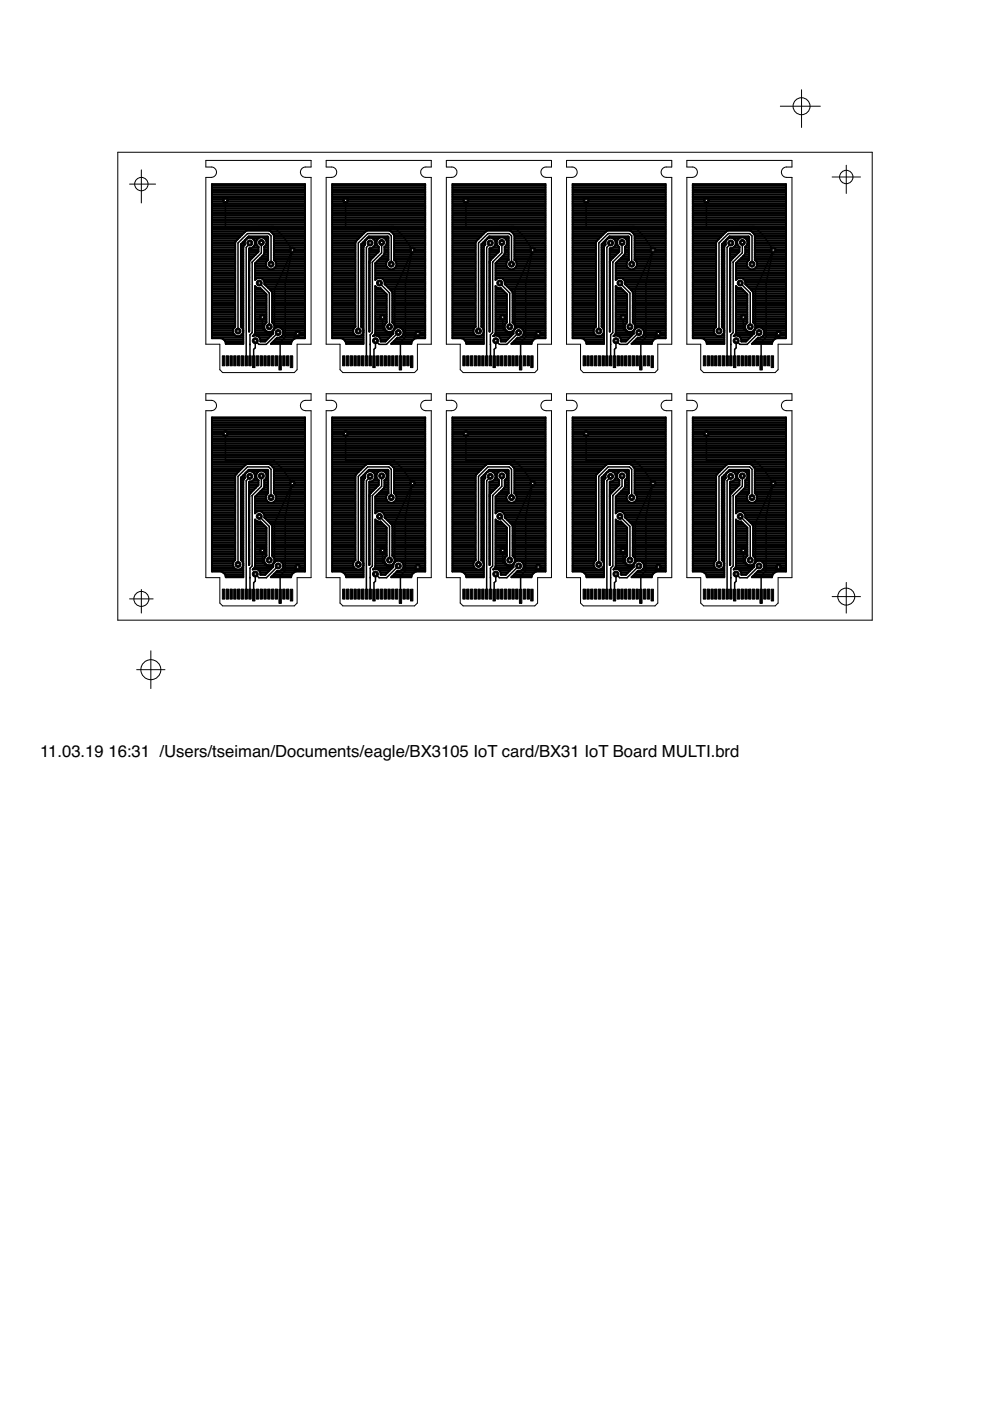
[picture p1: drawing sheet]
<svg xmlns="http://www.w3.org/2000/svg" width="210mm" height="297mm" viewBox="0 0 210 297" stroke-linecap="round" stroke-linejoin="round" font-family="sans-serif">
<defs><g id="words">
<g font-size="3.5">
<text x="8.5" y="160.5">11.03.19</text>
<text x="23" y="160.5">16:31 /Users/tseiman/Documents/eagle/BX3105 IoT card/BX31 IoT Board MULTI.brd</text>
</g>
</g></defs>
<g fill="#000" stroke="#000" stroke-width=".21">
<path d="M47.1 75.4h.5v2.2h-.5zM47.9 75.4h.6v2.2h-.6zM48.7 75.4h.6v2.2h-.6zM49.6 75.4h.5v2.2h-.5zM50.4 75.4h.5v2.2h-.5zM51.1 75.4h.5v2.2h-.5zM51.9 75.4h.6v2.2h-.6zM52.7 75.4h.6v2.2h-.6zM53.6 75.4h.5v2.5h-.5zM54.3 75.4h.5v2.2h-.5zM55.1 75.4h.5v2.2h-.5zM55.9 75.4h.6v2.2h-.6z"/>
<path d="M56.7 75.4h.6v2.2h-.6zM57.6 75.4h.5v2.2h-.5zM58.3 75.4h.5v2.2h-.5zM59.1 75.4h.5v3h-.5zM59.9 75.4h.6v2.2h-.6zM60.7 75.4h.6v2.2h-.6zM61.6 75.4h.5v2.5h-.5zM72.6 75.4h.6v2.2h-.6zM73.4 75.4h.6v2.2h-.6zM74.2 75.4h.5v2.2h-.5zM75 75.4h.5v2.2h-.5zM75.8 75.4h.5v2.2h-.5z"/>
<path d="M76.6 75.4h.6v2.2h-.6zM77.4 75.4h.6v2.2h-.6zM78.2 75.4h.5v2.2h-.5zM79 75.4h.5v2.5h-.5zM79.8 75.4h.5v2.2h-.5zM80.6 75.4h.6v2.2h-.6zM81.4 75.4h.5v2.2h-.5zM82.2 75.4h.5v2.2h-.5zM83 75.4h.5v2.2h-.5zM83.8 75.4h.5v2.2h-.5zM84.6 75.4h.6v3h-.6zM85.4 75.4h.5v2.2h-.5z"/>
<path d="M86.2 75.4h.5v2.2h-.5zM87 75.4h.5v2.5h-.5zM98.1 75.4h.5v2.2h-.5zM98.9 75.4h.5v2.2h-.5zM99.7 75.4h.5v2.2h-.5zM100.5 75.4h.5v2.2h-.5zM101.3 75.4h.5v2.2h-.5zM102.1 75.4h.5v2.2h-.5zM102.9 75.4h.5v2.2h-.5zM103.7 75.4h.5v2.2h-.5zM104.5 75.4h.5v2.5h-.5zM105.3 75.4h.5v2.2h-.5z"/>
<path d="M106.1 75.4h.5v2.2h-.5zM106.9 75.4h.5v2.2h-.5zM107.7 75.4h.5v2.2h-.5zM108.5 75.4h.5v2.2h-.5zM109.3 75.4h.5v2.2h-.5zM110.1 75.4h.5v3h-.5zM110.9 75.4h.5v2.2h-.5zM111.7 75.4h.5v2.2h-.5zM112.5 75.4h.5v2.5h-.5zM123.6 75.4h.5v2.2h-.5zM124.4 75.4h.5v2.2h-.5zM125.2 75.4h.5v2.2h-.5z"/>
<path d="M126 75.4h.5v2.2h-.5zM126.8 75.4h.5v2.2h-.5zM127.6 75.4h.5v2.2h-.5zM128.4 75.4h.5v2.2h-.5zM129.2 75.4h.5v2.2h-.5zM130 75.4h.5v2.5h-.5zM130.8 75.4h.5v2.2h-.5zM131.6 75.4h.5v2.2h-.5zM132.4 75.4h.5v2.2h-.5zM133.2 75.4h.5v2.2h-.5zM134 75.4h.5v2.2h-.5zM134.8 75.4h.5v2.2h-.5z"/>
<path d="M135.6 75.4h.5v3h-.5zM136.4 75.4h.5v2.2h-.5zM137.2 75.4h.5v2.2h-.5zM138 75.4h.5v2.5h-.5zM149.1 75.4h.5v2.2h-.5zM149.9 75.4h.5v2.2h-.5zM150.7 75.4h.5v2.2h-.5zM151.5 75.4h.5v2.2h-.5zM152.3 75.4h.5v2.2h-.5zM153.1 75.4h.5v2.2h-.5zM153.9 75.4h.5v2.2h-.5zM154.7 75.4h.5v2.2h-.5z"/>
<path d="M155.5 75.4h.5v2.5h-.5zM156.3 75.4h.5v2.2h-.5zM157.1 75.4h.5v2.2h-.5zM157.9 75.4h.5v2.2h-.5zM158.7 75.4h.5v2.2h-.5zM159.5 75.4h.5v2.2h-.5zM160.3 75.4h.5v2.2h-.5zM161.1 75.4h.5v3h-.5zM161.9 75.4h.5v2.2h-.5zM162.7 75.4h.5v2.2h-.5zM163.5 75.4h.5v2.5h-.5zM47.1 124.9h.5v2.1h-.5z"/>
<path d="M47.9 124.9h.6v2.1h-.6zM48.7 124.9h.6v2.1h-.6zM49.6 124.9h.5v2.1h-.5zM50.4 124.9h.5v2.1h-.5zM51.1 124.9h.5v2.1h-.5zM51.9 124.9h.6v2.1h-.6zM52.7 124.9h.6v2.1h-.6zM53.6 124.9h.5v2.5h-.5zM54.3 124.9h.5v2.1h-.5zM55.1 124.9h.5v2.1h-.5zM55.9 124.9h.6v2.1h-.6zM56.7 124.9h.6v2.1h-.6z"/>
<path d="M57.6 124.9h.5v2.1h-.5zM58.3 124.9h.5v2.1h-.5zM59.1 124.9h.5v3h-.5zM59.9 124.9h.6v2.1h-.6zM60.7 124.9h.6v2.1h-.6zM61.6 124.9h.5v2.5h-.5zM72.6 124.9h.6v2.1h-.6zM73.4 124.9h.6v2.1h-.6zM74.2 124.9h.5v2.1h-.5zM75 124.9h.5v2.1h-.5zM75.8 124.9h.5v2.1h-.5zM76.6 124.9h.6v2.1h-.6z"/>
<path d="M77.4 124.9h.6v2.1h-.6zM78.2 124.9h.5v2.1h-.5zM79 124.9h.5v2.5h-.5zM79.8 124.9h.5v2.1h-.5zM80.6 124.9h.6v2.1h-.6zM81.4 124.9h.5v2.1h-.5zM82.2 124.9h.5v2.1h-.5zM83 124.9h.5v2.1h-.5zM83.8 124.9h.5v2.1h-.5zM84.6 124.9h.6v3h-.6zM85.4 124.9h.5v2.1h-.5zM86.2 124.9h.5v2.1h-.5z"/>
<path d="M87 124.9h.5v2.5h-.5zM98.1 124.9h.5v2.1h-.5zM98.9 124.9h.5v2.1h-.5zM99.7 124.9h.5v2.1h-.5zM100.5 124.9h.5v2.1h-.5zM101.3 124.9h.5v2.1h-.5zM102.1 124.9h.5v2.1h-.5zM102.9 124.9h.5v2.1h-.5zM103.7 124.9h.5v2.1h-.5zM104.5 124.9h.5v2.5h-.5zM105.3 124.9h.5v2.1h-.5zM106.1 124.9h.5v2.1h-.5z"/>
<path d="M106.9 124.9h.5v2.1h-.5zM107.7 124.9h.5v2.1h-.5zM108.5 124.9h.5v2.1h-.5zM109.3 124.9h.5v2.1h-.5zM110.1 124.9h.5v3h-.5zM110.9 124.9h.5v2.1h-.5zM111.7 124.9h.5v2.1h-.5zM112.5 124.9h.5v2.5h-.5zM123.6 124.9h.5v2.1h-.5zM124.4 124.9h.5v2.1h-.5zM125.2 124.9h.5v2.1h-.5zM126 124.9h.5v2.1h-.5z"/>
<path d="M126.8 124.9h.5v2.1h-.5zM127.6 124.9h.5v2.1h-.5zM128.4 124.9h.5v2.1h-.5zM129.2 124.9h.5v2.1h-.5zM130 124.9h.5v2.5h-.5zM130.8 124.9h.5v2.1h-.5zM131.6 124.9h.5v2.1h-.5zM132.4 124.9h.5v2.1h-.5zM133.2 124.9h.5v2.1h-.5zM134 124.9h.5v2.1h-.5zM134.8 124.9h.5v2.1h-.5zM135.6 124.9h.5v3h-.5z"/>
<path d="M136.4 124.9h.5v2.1h-.5zM137.2 124.9h.5v2.1h-.5zM138 124.9h.5v2.5h-.5zM149.1 124.9h.5v2.1h-.5zM149.9 124.9h.5v2.1h-.5zM150.7 124.9h.5v2.1h-.5zM151.5 124.9h.5v2.1h-.5zM152.3 124.9h.5v2.1h-.5zM153.1 124.9h.5v2.1h-.5zM153.9 124.9h.5v2.1h-.5zM154.7 124.9h.5v2.1h-.5zM155.5 124.9h.5v2.5h-.5z"/>
<path d="M156.3 124.9h.5v2.1h-.5zM157.1 124.9h.5v2.1h-.5zM157.9 124.9h.5v2.1h-.5zM158.7 124.9h.5v2.1h-.5zM159.5 124.9h.5v2.1h-.5zM160.3 124.9h.5v2.1h-.5zM161.1 124.9h.5v3h-.5zM161.9 124.9h.5v2.1h-.5zM162.7 124.9h.5v2.1h-.5zM163.5 124.9h.5v2.5h-.5z"/>
</g>
<g fill="none" stroke="#000" stroke-width=".42">
<path d="M44.9 39.7h19.8M44.9 39.4h19.8M70.4 39.7h19.7M70.4 39.4h19.7M95.9 39.7h19.8M95.9 39.4h19.8M121.4 39.7h19.7M121.4 39.4h19.7M146.9 39.7h19.7M146.9 39.4h19.7M44.9 60h5M44.9 59.6h5"/>
<path d="M44.9 59.2h5M44.9 58.8h5M44.9 58.5h5M44.9 58.1h5M44.9 57.7h5M44.9 57.3h5M44.9 57h5M44.9 56.6h5M44.9 56.2h5M44.9 55.8h5M44.9 55.5h5M44.9 55.1h5"/>
<path d="M44.9 54.7h5M44.9 54.3h5M44.9 54h5M44.9 53.6h5M44.9 53.2h5M44.9 52.9h5M44.9 52.5h5M44.9 52.1h5M44.9 51.7h5M44.9 51.4h5M44.9 51h5.3M44.9 50.6h5.6"/>
<path d="M44.9 50.2h6M44.9 49.8h6.4M44.9 49.5h6.7M44.9 49.1h7.1M44.9 48.7h19.8M44.9 48.3h19.8M44.9 48h19.8M44.9 47.6h19.8M44.9 47.2h19.8M44.9 46.8h19.8M44.9 46.5h19.8M44.9 46.1h19.8"/>
<path d="M44.9 45.7h19.8M44.9 45.4h19.8M44.9 45h19.8M44.9 44.6h19.8M44.9 44.2h19.8M44.9 43.9h19.8M44.9 43.5h19.8M44.9 43.1h19.8M44.9 42.7h19.8M44.9 42.4h19.8M44.9 42h19.8M44.9 41.6h19.8"/>
<path d="M44.9 41.2h19.8M44.9 40.9h19.8M44.9 40.5h19.8M44.9 40.1h19.8M51.1 60h.5M51.1 59.6h.5M51.1 59.2h.5M51.1 58.8h.5M51.1 58.5h.5M51.1 58.1h.5M51.1 57.7h.5M51.1 57.3h.5"/>
<path d="M51.1 57h.5M51.1 56.6h.5M51.1 56.2h.5M51.1 55.8h.5M51.1 55.5h.5M51.1 55.1h.5M51.1 54.7h.5M51.1 54.3h.5M51.1 54h.5M51.1 53.6h.5M51.1 53.2h.5M51.1 52.9h.5"/>
<path d="M51.1 52.5h.5M51.1 52.1h.6M51.1 51.7h.8M51.5 51.4h.4M51.7 52.1l-.1 20.8h-3.7a1.22 1.22 0 0 0-1-1.2h-2v-32.7h19.8v32.7h-2a1.22 1.22 0 0 0-1 1.2h-4.3l1.3-1.3a1.11 1.11 0 0 0 1.3-1.5 1.11 1.11 0 0 0-2-.2 1.12 1.12 0 0 1-1.7 .2 1.12 1.12 0 0 1 .2-1.8v-5.9l-1.3-1.3h-.4l-.7-.4v9.9l-.5 .7a1.09 1.09 0 0 1 1.2 0 1.09 1.09 0 0 1 .4 1.1h1l1.7-1.7M51.9 51.7l-.2 .4M51.9 51h.1M52.3 50.6h.1M52.3 50.6l-.4 .7v.4M52.3 50.6l.4-.2 .9 .2M52.6 50.2h4.2M52.8 60h.1"/>
<path d="M52.8 59.6h.1M52.8 59.2h.1M52.8 58.8h.1M52.8 58.5h.1M52.8 58.1h.1M52.8 57.7h.1M52.8 57.3h.1M52.8 57h.1M52.8 56.6h.1M52.8 56.2h.1M52.8 55.8h.1M52.8 55.5h.1"/>
<path d="M52.8 55.1h.3M52.8 54.7h.7M52.8 54.3h1M52.8 54h1.4M52.8 53.6h1.8M52.8 53.2h2M52.8 52.9h2M53.5 52.5h1.3M53.6 50.6l.5 .7v.4M53.6 50.6h1.1M53.9 52.1h.6M53.9 51h.5"/>
<path d="M54.1 51.7a1.25 1.25 0 0 1-1.3 1v17.6v-14.8l2-2.1v-1a1.11 1.11 0 0 1-.2-1.7 1.11 1.11 0 0 1 1.6 0 1.11 1.11 0 0 1-.2 1.6M54.1 51.7h.3M54.1 51.4h.2M54.1 55.8v3.6a1.11 1.11 0 0 1 1.3-.4 1.11 1.11 0 0 1 .6 1.2l1.6 1.6M54.1 59.2h.1M54.1 58.8h10.6M54.1 58.5h10.6M54.1 58.1h10.6M54.1 57.7h10.6M54.1 57.3h10.6M54.1 57h2.8M54.1 56.6h2.4"/>
<path d="M54.1 56.2h2.3M54.1 55.8h2.3M54.4 55.5h2.1M54.8 55.1h2.1M55.2 54.7h1.7M55.6 54.3h1.3M55.7 59.2h9M55.9 54h1M55.9 54l-1.8 1.8M56 59.6h8.7M56 52.3l-.1 1.7M56 52.3v.1"/>
<path d="M56 53.6h.9M56 53.2h.9M56 52.9h.9M56 52.5h.9M56.1 60h8.6M56.1 50.6h.8M56.3 52.1h.6M56.4 55.8v.4M56.4 56.2a1.13 1.13 0 0 0 1.1 .9 1.13 1.13 0 0 0 1.1-.9M56.4 51h.5M56.5 51.7h.4M56.5 51.4h.4"/>
<path d="M56.9 55.1v-4.8l-.2-.2h-4l-1.6 1.7v17.5M56.9 55.1h.1M56.9 55.1l-.5 .7M57.4 49.1h7.3M57.8 49.5h6.9M58 57h6.7M58.1 49.8h6.6M58.1 55.1v-5.2l-.8-.9-5-.1-2.3 2.3-.1 18.1a1.12 1.12 0 0 0-.3 1.5M58.1 55.1l.5 .7M58.1 55.1h.1M58.1 55.1h6.6M58.1 54.7h6.6"/>
<path d="M58.1 54.3h6.6M58.1 54h6.6M58.1 53.6h6.6M58.1 53.2h6.6M58.1 52.9h6.6M58.1 52.5h6.6M58.1 52.1h6.6M58.1 51.7h6.6M58.1 51.4h6.6M58.1 51h6.6M58.1 50.6h6.6M58.1 50.2h6.6"/>
<path d="M58.4 56.6h6.3M58.4 55.5h6.3M58.6 55.8v.4M58.6 56.2h6.1M58.6 55.8h6.1M70.4 60h5M70.4 59.6h5M70.4 59.2h5M70.4 58.8h5M70.4 58.5h5M70.4 58.1h5M70.4 57.7h5"/>
<path d="M70.4 57.3h5M70.4 57h5M70.4 56.6h5M70.4 56.2h5M70.4 55.8h5M70.4 55.5h5M70.4 55.1h5M70.4 54.7h5M70.4 54.3h5M70.4 54h5M70.4 53.6h5M70.4 53.2h5"/>
<path d="M70.4 52.9h5M70.4 52.5h5M70.4 52.1h5M70.4 51.7h5M70.4 51.4h5M70.4 51h5.2M70.4 50.6h5.6M70.4 50.2h6M70.4 49.8h6.4M70.4 49.5h6.8M70.4 49.1h7.1M70.4 48.7h19.7"/>
<path d="M70.4 48.3h19.7M70.4 48h19.7M70.4 47.6h19.7M70.4 47.2h19.7M70.4 46.8h19.7M70.4 46.5h19.7M70.4 46.1h19.7M70.4 45.7h19.7M70.4 45.4h19.7M70.4 45h19.7M70.4 44.6h19.7M70.4 44.2h19.7"/>
<path d="M70.4 43.9h19.7M70.4 43.5h19.7M70.4 43.1h19.7M70.4 42.7h19.7M70.4 42.4h19.7M70.4 42h19.7M70.4 41.6h19.7M70.4 41.2h19.7M70.4 40.9h19.7M70.4 40.5h19.7M70.4 40.1h19.7M76.6 60h.5"/>
<path d="M76.6 59.6h.5M76.6 59.2h.5M76.6 58.8h.5M76.6 58.5h.5M76.6 58.1h.5M76.6 57.7h.5M76.6 57.3h.5M76.6 57h.5M76.6 56.6h.5M76.6 56.2h.5M76.6 55.8h.5M76.6 55.5h.5"/>
<path d="M76.6 55.1h.5M76.6 54.7h.5M76.6 54.3h.5M76.6 54h.5M76.6 53.6h.5M76.6 53.2h.5M76.6 52.9h.5M76.6 52.5h.5M76.6 52.1h.6M76.6 51.7h.8M77 51.4h.4M77.2 52.1l-.1 20.8h-3.7l-.2-.6-.4-.4"/>
<path d="M77.4 51h.1M77.4 51.7v.2l-.2 .2M77.7 50.6h.2M77.9 50.6l-.4 .3-.1 .8M77.9 50.6l.4-.2 .8 .2M78.1 50.2h4.2M78.3 60h.1M78.3 59.6h.1M78.3 59.2h.1M78.3 58.8h.1M78.3 58.5h.1M78.3 58.1h.1"/>
<path d="M78.3 57.7h.1M78.3 57.3h.1M78.3 57h.1M78.3 56.6h.1M78.3 56.2h.1M78.3 55.8h.1M78.3 55.5h.1M78.3 55.1h.3M78.3 54.7h.7M78.3 54.3h1M78.3 54h1.4M78.3 53.6h1.8"/>
<path d="M78.3 53.2h2M78.3 52.9h2M79 52.5h1.3M79.1 50.6l.3 .3 .1 .8M79.1 50.6h1.1M79.4 52.1h.7M79.4 51h.5M79.5 51.7a1.25 1.25 0 0 1-1.2 1v17.6v-14.8l2-2.1v-1.1M79.5 51.7h.4M79.5 51.4h.3M79.6 55.8v3.6a1.12 1.12 0 0 1 1.3-.4 1.12 1.12 0 0 1 .7 1.2l1.5 1.6M79.6 59.2h.1"/>
<path d="M79.6 58.8h10.5M79.6 58.5h10.5M79.6 58.1h10.5M79.6 57.7h10.5M79.6 57.3h10.5M79.6 57h2.8M79.6 56.6h2.4M79.6 56.2h2.3M79.6 55.8h2.3M79.9 55.5h2.1M80.3 52.3a1.11 1.11 0 0 1-.2-1.6 1.11 1.11 0 0 1 1.6 0 1.11 1.11 0 0 1-.2 1.6M80.3 52.3h.1"/>
<path d="M80.3 55.1h2.1v-4.8l-.2-.2h-4l-1.6 1.7v17.5l.4 .7M80.7 54.7h1.7M81 54.3h1.4M81.2 59.2h8.9M81.4 54h1M81.4 54l-1.8 1.8M81.5 59.6h8.6M81.5 52.3l-.1 1.7M81.5 53.6h.9M81.5 53.2h.9M81.5 52.9h.9M81.5 52.5h.9"/>
<path d="M81.5 52.3h.1M81.6 60h8.5M81.6 50.6h.8M81.8 52.1h.6M81.9 55.8v.4M81.9 56.2a1.11 1.11 0 0 0 1.1 .9 1.11 1.11 0 0 0 1.1-.9M81.9 51h.5M82 51.7h.4M82 51.4h.4M82.3 55.1l-.4 .7M82.9 49.1h7.2M83.3 49.5h6.8"/>
<path d="M83.5 57h6.6M83.5 49.8h6.6M83.6 55.1v-5.2l-.8-.9-4.9-.1-2.5 2.3v18.1M83.6 55.1h6.5M83.6 54.7h6.5M83.6 54.3h6.5M83.6 54h6.5M83.6 53.6h6.5M83.6 53.2h6.5M83.6 52.9h6.5M83.6 52.5h6.5M83.6 52.1h6.5"/>
<path d="M83.6 51.7h6.5M83.6 51.4h6.5M83.6 51h6.5M83.6 50.6h6.5M83.6 50.2h6.5M83.6 55.1l.5 .7M83.9 56.6h6.2M83.9 55.5h6.2M84.1 55.8v.4M84.1 56.2h6M84.1 55.8h6M95.9 60h4.9"/>
<path d="M95.9 59.6h4.9M95.9 59.2h4.9M95.9 58.8h4.9M95.9 58.5h4.9M95.9 58.1h4.9M95.9 57.7h4.9M95.9 57.3h4.9M95.9 57h4.9M95.9 56.6h4.9M95.9 56.2h4.9M95.9 55.8h4.9M95.9 55.5h4.9"/>
<path d="M95.9 55.1h4.9M95.9 54.7h4.9M95.9 54.3h4.9M95.9 54h4.9M95.9 53.6h4.9M95.9 53.2h4.9M95.9 52.9h4.9M95.9 52.5h4.9M95.9 52.1h4.9M95.9 51.7h4.9M95.9 51.4h5M95.9 51h5.2"/>
<path d="M95.9 50.6h5.6M95.9 50.2h6M95.9 49.8h6.4M95.9 49.5h6.7M95.9 49.1h7.1M95.9 48.7h19.8M95.9 48.3h19.8M95.9 48h19.8M95.9 47.6h19.8M95.9 47.2h19.8M95.9 46.8h19.8M95.9 46.5h19.8"/>
<path d="M95.9 46.1h19.8M95.9 45.7h19.8M95.9 45.4h19.8M95.9 45h19.8M95.9 44.6h19.8M95.9 44.2h19.8M95.9 43.9h19.8M95.9 43.5h19.8M95.9 43.1h19.8M95.9 42.7h19.8M95.9 42.4h19.8M95.9 42h19.8"/>
<path d="M95.9 41.6h19.8M95.9 41.2h19.8M95.9 40.9h19.8M95.9 40.5h19.8M95.9 40.1h19.8M102.1 60h.5M102.1 59.6h.5M102.1 59.2h.5M102.1 58.8h.5M102.1 58.5h.5M102.1 58.1h.5M102.1 57.7h.5"/>
<path d="M102.1 57.3h.5M102.1 57h.5M102.1 56.6h.5M102.1 56.2h.5M102.1 55.8h.5M102.1 55.5h.5M102.1 55.1h.5M102.1 54.7h.5M102.1 54.3h.5M102.1 54h.5M102.1 53.6h.5M102.1 53.2h.5"/>
<path d="M102.1 52.9h.5M102.1 52.5h.5M102.1 52.1h.6M102.1 51.7h.8M102.5 51.4h.4M102.7 52.1l-.1 20.8h-3.7a1.22 1.22 0 0 0-1.1-1.2h-1.9v-32.7h19.8v32.7h-2a1.28 1.28 0 0 0-1 1.2h-4.3l1.3-1.3M102.9 51.7l-.2 .4M102.9 51h.1M103.3 50.6h.1M103.3 50.6l-.4 .7v.4M103.3 50.6l.4-.2 .9 .2M103.6 50.2h4.2"/>
<path d="M103.8 60h.1M103.8 59.6h.1M103.8 59.2h.1M103.8 58.8h.1M103.8 58.5h.1M103.8 58.1h.1M103.8 57.7h.1M103.8 57.3h.1M103.8 57h.1M103.8 56.6h.1M103.8 56.2h.1M103.8 55.8h.1"/>
<path d="M103.8 55.5h.1M103.8 54.7h.6M103.8 54.3h1M103.8 54h1.4M103.8 53.6h1.8M103.8 53.2h2M103.8 52.9h2M104.1 55.1h-.3M104.5 52.5h1.3M104.6 50.6l.3 .3 .2 .8M104.6 50.6h1.1M104.9 52.1h.6"/>
<path d="M104.9 51h.5M105.1 51.7a1.3 1.3 0 0 1-1.3 1v17.6v-14.8l2-2.1v-1a1.11 1.11 0 0 1-.3-1.7 1.11 1.11 0 0 1 1.7 0 1.11 1.11 0 0 1-.2 1.6M105.1 51.7h.2M105.1 51.4h.2M105.1 55.8v3.6a1.11 1.11 0 0 1 1.3-.4 1.11 1.11 0 0 1 .6 1.2l1.6 1.6M105.1 59.2h.1M105.1 58.8h10.6M105.1 58.5h10.6M105.1 58.1h10.6M105.1 57.7h10.6M105.1 57.3h10.6M105.1 57h2.8"/>
<path d="M105.1 56.6h2.4M105.1 56.2h2.3M105.1 55.8h2.3M105.4 55.5h2.1M105.8 55.1h2M106.2 54.7h1.6M106.6 54.3h1.2M106.7 59.2h9M106.9 54h.9M106.9 54l-1.8 1.8M107 59.6h8.7M107 52.3l-.1 1.7"/>
<path d="M107 53.6h.8M107 53.2h.8M107 52.9h.8M107 52.5h.8M107 52.3v.1M107 60h8.7M107.1 50.6h.7M107.3 52.1h.5M107.4 55.8v.4M107.4 56.2a1.11 1.11 0 0 0 1 .9 1.11 1.11 0 0 0 1.1-.9M107.4 51h.4M107.5 51.7h.3"/>
<path d="M107.5 51.4h.3M107.8 55.1v-4.8l-.1-.2h-4l-1.6 1.7v17.5l.5 .7M107.8 55.1h.1M107.8 55.1l-.4 .7M108.4 49.1h7.3M108.8 49.5h6.9M109 57h6.7M109.1 49.8h6.6M109.1 55.1v-5.2l-.8-.9-5-.1-2.4 2.3-.1 18.1M109.1 55.1h6.6M109.1 54.7h6.6M109.1 54.3h6.6"/>
<path d="M109.1 54h6.6M109.1 53.6h6.6M109.1 53.2h6.6M109.1 52.9h6.6M109.1 52.5h6.6M109.1 52.1h6.6M109.1 51.7h6.6M109.1 51.4h6.6M109.1 51h6.6M109.1 50.6h6.6M109.1 50.2h6.6M109.1 55.1h.1"/>
<path d="M109.1 55.1l.4 .7M109.4 56.6h6.3M109.4 55.5h6.3M109.5 55.8v.4M109.5 56.2h6.2M109.5 55.8h6.2M121.4 60h4.9M121.4 59.6h4.9M121.4 59.2h4.9M121.4 58.8h4.9M121.4 58.5h4.9M121.4 58.1h4.9"/>
<path d="M121.4 57.7h4.9M121.4 57.3h4.9M121.4 57h4.9M121.4 56.6h4.9M121.4 56.2h4.9M121.4 55.8h4.9M121.4 55.5h4.9M121.4 55.1h4.9M121.4 54.7h4.9M121.4 54.3h4.9M121.4 54h4.9M121.4 53.6h4.9"/>
<path d="M121.4 53.2h4.9M121.4 52.9h4.9M121.4 52.5h4.9M121.4 52.1h4.9M121.4 51.7h4.9M121.4 51.4h5M121.4 51h5.2M121.4 50.6h5.6M121.4 50.2h6M121.4 49.8h6.4M121.4 49.5h6.7M121.4 49.1h7.1"/>
<path d="M121.4 48.7h19.7M121.4 48.3h19.7M121.4 48h19.7M121.4 47.6h19.7M121.4 47.2h19.7M121.4 46.8h19.7M121.4 46.5h19.7M121.4 46.1h19.7M121.4 45.7h19.7M121.4 45.4h19.7M121.4 45h19.7M121.4 44.6h19.7"/>
<path d="M121.4 44.2h19.7M121.4 43.9h19.7M121.4 43.5h19.7M121.4 43.1h19.7M121.4 42.7h19.7M121.4 42.4h19.7M121.4 42h19.7M121.4 41.6h19.7M121.4 41.2h19.7M121.4 40.9h19.7M121.4 40.5h19.7M121.4 40.1h19.7"/>
<path d="M127.6 60h.5M127.6 59.6h.5M127.6 59.2h.5M127.6 58.8h.5M127.6 58.5h.5M127.6 58.1h.5M127.6 57.7h.5M127.6 57.3h.5M127.6 57h.5M127.6 56.6h.5M127.6 56.2h.5M127.6 55.8h.5"/>
<path d="M127.6 55.5h.5M127.6 55.1h.5M127.6 54.7h.5M127.6 54.3h.5M127.6 54h.5M127.6 53.6h.5M127.6 53.2h.5M127.6 52.9h.5M127.6 52.5h.5M127.6 52.1h.6M127.6 51.7h.8M128 51.4h.4"/>
<path d="M128.2 52.1l-.1 20.8h-3.7l-.2-.6-.4-.4M128.4 51h.1M128.4 51.7l-.2 .4M128.7 50.6h.1M128.8 50.6l-.4 .7v.4M128.8 50.6l.4-.2 .9 .2M129.1 50.2h4.2M129.3 60h.1M129.3 59.6h.1M129.3 59.2h.1M129.3 58.8h.1M129.3 58.5h.1"/>
<path d="M129.3 58.1h.1M129.3 57.7h.1M129.3 57.3h.1M129.3 57h.1M129.3 56.6h.1M129.3 56.2h.1M129.3 55.8h.1M129.3 55.5h.1M129.3 55.1h.3M129.3 54.7h.6M129.3 54.3h1M129.3 54h1.4"/>
<path d="M129.3 53.6h1.8M129.3 53.2h2M129.3 52.9h2M130 52.5h1.3M130.1 50.6l.4 .7v.4M130.1 50.6h1.1M130.4 52.1h.6M130.4 51h.5M130.5 51.7a1.25 1.25 0 0 1-1.2 1v17.6v-14.6M130.5 51.7h.3M130.5 51.4h.3M130.6 55.8v3.6a1.12 1.12 0 0 1 1.3-.4 1.12 1.12 0 0 1 .6 1.2l1.6 1.6"/>
<path d="M130.6 59.2h.1M130.6 58.8h10.5M130.6 58.5h10.5M130.6 58.1h10.5M130.6 57.7h10.5M130.6 57.3h10.5M130.6 57h2.8M130.6 56.6h2.4M130.6 56.2h2.3M130.6 55.8h2.3M130.9 55.5h2.1M131.3 52.3a1.11 1.11 0 0 1-.2-1.6 1.11 1.11 0 0 1 1.6 0 1.11 1.11 0 0 1-.2 1.6"/>
<path d="M131.3 52.3h.1M131.3 52.3v1.1l-2 2.1M131.3 55.1h2M131.7 54.7h1.6M132 54.3h1.3M132.2 59.2h8.9M132.4 54h.9M132.4 54l-1.8 1.8M132.5 59.6h8.6M132.5 52.3l-.1 1.7M132.5 53.6h.8M132.5 53.2h.8"/>
<path d="M132.5 52.9h.8M132.5 52.5h.8M132.5 52.3h.1M132.5 60h8.6M132.6 50.6h.7M132.8 52.1h.5M132.9 55.8v.4M132.9 56.2a1.11 1.11 0 0 0 1.1 .9 1.11 1.11 0 0 0 1-.9M132.9 51h.4M132.9 51.7h.4M133 51.4h.3M133.3 50.3l-.1-.2h-4l-1.6 1.7v17.5l.4 .7"/>
<path d="M133.3 50.3v4.8M133.3 55.1h.1M133.3 55.1l-.4 .7M133.9 49.1h7.2M134.3 49.5h6.8M134.5 57h6.6M134.5 49.8h6.6M134.6 55.1v-5.2l-.8-.9-5-.1-2.4 2.3-.1 18.1a1.12 1.12 0 0 0-.3 1.5M134.6 55.1l.4 .7M134.6 55.1h6.5M134.6 54.7h6.5M134.6 54.3h6.5"/>
<path d="M134.6 54h6.5M134.6 53.6h6.5M134.6 53.2h6.5M134.6 52.9h6.5M134.6 52.5h6.5M134.6 52.1h6.5M134.6 51.7h6.5M134.6 51.4h6.5M134.6 51h6.5M134.6 50.6h6.5M134.6 50.2h6.5M134.6 55.1h.1"/>
<path d="M134.9 56.6h6.2M134.9 55.5h6.2M135 55.8v.4M135 56.2h6.1M135 55.8h6.1M146.9 60h4.9M146.9 59.6h4.9M146.9 59.2h4.9M146.9 58.8h4.9M146.9 58.5h4.9M146.9 58.1h4.9M146.9 57.7h4.9"/>
<path d="M146.9 57.3h4.9M146.9 57h4.9M146.9 56.6h4.9M146.9 56.2h4.9M146.9 55.8h4.9M146.9 55.5h4.9M146.9 55.1h4.9M146.9 54.7h4.9M146.9 54.3h4.9M146.9 54h4.9M146.9 53.6h4.9M146.9 53.2h4.9"/>
<path d="M146.9 52.9h4.9M146.9 52.5h4.9M146.9 52.1h4.9M146.9 51.7h4.9M146.9 51.4h4.9M146.9 51h5.2M146.9 50.6h5.6M146.9 50.2h6M146.9 49.8h6.3M146.9 49.5h6.7M146.9 49.1h7.1M146.9 48.7h19.7"/>
<path d="M146.9 48.3h19.7M146.9 48h19.7M146.9 47.6h19.7M146.9 47.2h19.7M146.9 46.8h19.7M146.9 46.5h19.7M146.9 46.1h19.7M146.9 45.7h19.7M146.9 45.4h19.7M146.9 45h19.7M146.9 44.6h19.7M146.9 44.2h19.7"/>
<path d="M146.9 43.9h19.7M146.9 43.5h19.7M146.9 43.1h19.7M146.9 42.7h19.7M146.9 42.4h19.7M146.9 42h19.7M146.9 41.6h19.7M146.9 41.2h19.7M146.9 40.9h19.7M146.9 40.5h19.7M146.9 40.1h19.7M153.1 60h.5"/>
<path d="M153.1 59.6h.5M153.1 59.2h.5M153.1 58.8h.5M153.1 58.5h.5M153.1 58.1h.5M153.1 57.7h.5M153.1 57.3h.5M153.1 57h.5M153.1 56.6h.5M153.1 56.2h.5M153.1 55.8h.5M153.1 55.5h.5"/>
<path d="M153.1 55.1h.5M153.1 54.7h.5M153.1 54.3h.5M153.1 54h.5M153.1 53.6h.5M153.1 53.2h.5M153.1 52.9h.5M153.1 52.5h.5M153.1 52.1h.5M153.1 51.7h.7M153.5 51.4h.3M153.6 52.1v20.8h-3.7l-.2-.6-.4-.4"/>
<path d="M153.8 51.7l.1 .2-.3 .2M153.9 51h.1M154.2 50.6h.1M154.3 50.6l-.3 .3-.2 .8M154.3 50.6l.4-.2 .9 .2M154.6 50.2h4.2M154.8 60h.1M154.8 59.6h.1M154.8 59.2h.1M154.8 58.8h.1M154.8 58.5h.1M154.8 58.1h.1"/>
<path d="M154.8 57.7h.1M154.8 57.3h.1M154.8 57h.1M154.8 56.6h.1M154.8 56.2h.1M154.8 55.8h.1M154.8 55.5h.1M154.8 55.1h.3M154.8 54.7h.6M154.8 54.3h1M154.8 54h1.4M154.8 53.6h1.7"/>
<path d="M154.8 53.2h2M154.8 52.9h2M155.5 52.5h1.3M155.6 50.6l.3 .3 .1 .8M155.6 50.6h1.1M155.9 52.1h.6M155.9 51h.5M156 55.8v3.6a1.12 1.12 0 0 1 1.4-.4 1.12 1.12 0 0 1 .6 1.2l1.6 1.6M156 51.7a1.3 1.3 0 0 1-1.2 1v17.6v-14.8l2-2.1v-1a1.11 1.11 0 0 1-.3-1.7 1.11 1.11 0 0 1 1.7 0 1.11 1.11 0 0 1-.2 1.6M156 59.2h.2M156 58.8h10.6M156 58.5h10.6"/>
<path d="M156 58.1h10.6M156 57.7h10.6M156 57.3h10.6M156 57h2.9M156 56.6h2.5M156 56.2h2.3M156 55.8h2.3M156 51.7h.3M156 51.4h.3M156.4 55.5h2.1M156.8 55.1h2v-4.8l-.1-.2h-4l-1.6 1.7v17.5l.4 .7M157.2 54.7h1.6"/>
<path d="M157.5 54.3h1.3M157.7 59.2h8.9M157.9 54h.9M157.9 54l-1.9 1.8M157.9 59.6h8.7M158 52.3l-.1 1.7M158 53.6h.8M158 53.2h.8M158 52.9h.8M158 52.5h.8M158 52.3v.1M158 60h8.6"/>
<path d="M158.1 50.6h.7M158.3 52.1h.5M158.3 55.8v.4M158.3 56.2a1.11 1.11 0 0 0 1.1 .9 1.11 1.11 0 0 0 1.1-.9M158.4 51h.4M158.5 51.7h.3M158.5 51.4h.3M158.8 55.1l-.5 .7M159.4 49.1h7.2M159.7 49.5h6.9M160 57h6.6M160 49.8h6.6"/>
<path d="M160 54.7h6.6M160 54.3h6.6M160 54h6.6M160 53.6h6.6M160 53.2h6.6M160 52.9h6.6M160 52.5h6.6M160 52.1h6.6M160 51.7h6.6M160 51.4h6.6M160 51h6.6M160 50.6h6.6"/>
<path d="M160 50.2h6.6M160.1 55.1l.4 .7M160.4 56.6h6.2M160.4 55.5h6.2M160.5 55.8v.4M160.5 56.2h6.1M160.5 55.8h6.1M166.6 55.1h-6.6v-5.4l-.9-.8-5 .1-2.3 2.4v17.9M44.9 71.6h6.7M44.9 71.2h5.1M44.9 70.8h4.7M44.9 70.4h4.5"/>
<path d="M44.9 70.1h4.5M44.9 69.7h4.6M44.9 69.3h4.9M44.9 68.9h5M44.9 68.6h5M44.9 68.2h5M44.9 67.8h5M44.9 67.5h5M44.9 67.1h5M44.9 66.7h5M44.9 66.3h5M44.9 66h5"/>
<path d="M44.9 65.6h5M44.9 65.2h5M44.9 64.8h5M44.9 64.5h5M44.9 64.1h5M44.9 63.7h5M44.9 63.3h5M44.9 62.9h5M44.9 62.6h5M44.9 62.2h5M44.9 61.8h5M44.9 61.4h5"/>
<path d="M44.9 61.1h5M44.9 60.7h5M44.9 60.3h5M47.4 71.9h4.2M47.7 72.3h3.9M47.9 72.7h3.7M50.9 71.2h.7M51.1 69.3h.1M51.1 68.9h.5M51.1 68.6h.5M51.1 68.2h.5M51.1 67.8h.5"/>
<path d="M51.1 67.5h.5M51.1 67.1h.5M51.1 66.7h.5M51.1 66.3h.5M51.1 66h.5M51.1 65.6h.5M51.1 65.2h.5M51.1 64.8h.5M51.1 64.5h.5M51.1 64.1h.5M51.1 63.7h.5M51.1 63.3h.5"/>
<path d="M51.1 62.9h.5M51.1 62.6h.5M51.1 62.2h.5M51.1 61.8h.5M51.1 61.4h.5M51.1 61.1h.5M51.1 60.7h.5M51.1 60.3h.5M51.1 69.3l.5 .7M51.1 69.3h.5M51.4 70.8h.2M51.5 69.7h.1"/>
<path d="M51.5 70.4h.1M51.6 70.4a1.11 1.11 0 0 1-.9 .9 1.11 1.11 0 0 1-1.1-.5M51.6 70.1h.1M52.8 70.1h.1M52.8 69.7h.1M52.8 69.3h.1M52.8 68.9h.1M52.8 68.6h.1M52.8 68.2h.1M52.8 67.8h.1M52.8 67.5h.1M52.8 67.1h.1"/>
<path d="M52.8 66.7h.1M52.8 66.3h.1M52.8 66h.1M52.8 65.6h.1M52.8 65.2h.1M52.8 64.8h.1M52.8 64.5h.1M52.8 64.1h.1M52.8 63.7h.1M52.8 63.3h.1M52.8 62.9h.1M52.8 62.6h.1"/>
<path d="M52.8 62.2h.1M52.8 61.8h.1M52.8 61.4h.1M52.8 61.1h.1M52.8 60.7h.1M52.8 60.3h.1M53.7 71.2h.1M54 70.8h3.8M54.1 70.4h3.8M54.1 70.1h2.2M54.1 69.7h2M54.1 69.3h1.9"/>
<path d="M54.1 68.9h1.9M54.1 68.6h2.2M54.1 68.2h2.4M54.1 67.8h2.4M54.1 67.5h2.4M54.1 67.1h2.4M54.1 66.7h2.4M54.1 66.3h2.4M54.1 66h2.4M54.1 65.6h2.4M54.1 65.2h2.4M54.1 64.8h2.4"/>
<path d="M54.1 64.5h2.4M54.1 64.1h2.4M54.1 63.7h2.4M54.1 63.3h2.4M54.1 62.9h2.4M54.1 62.6h2.4M54.1 62.2h2.2M54.1 61.8h1.8M54.1 61.4h1.4M54.1 61.1h.6M54.1 60.7h.1M54.5 71.2h2.9"/>
<path d="M55 71.6h2M55.2 71.9h1.5M55.2 72.3h1.1M56.2 60.3h8.5M56.5 60.7h8.2M56.9 61.1h7.8M57.3 61.4h7.4M57.6 61.8l.1 6.5 .5 .8-.3 1.6M57.6 61.8h7.1M57.7 72.7h4M57.7 68.2h7M57.7 67.8h7"/>
<path d="M57.7 67.5h7M57.7 67.1h7M57.7 66.7h7M57.7 66.3h7M57.7 66h7M57.7 65.6h7M57.7 65.2h7M57.7 64.8h7M57.7 64.5h7M57.7 64.1h7M57.7 63.7h7M57.7 63.3h7"/>
<path d="M57.7 62.9h7M57.7 62.6h7M57.7 62.2h7M57.8 70.1h.2M57.9 70.7v.1M57.9 68.6h6.8M58 72.3h3.9M58.1 69.7h.1M58.1 68.9h6.6M58.2 69.3h6.5M58.4 71.9h3.8M59.3 71.6h5.4"/>
<path d="M59.7 69.7h5M59.8 71.2h4.9M60 70.1h4.7M60 70.8h4.7M60 70.4h4.7M70.4 71.6h6.7M70.4 71.2h5.1M70.4 70.8h4.7M70.4 70.4h4.5M70.4 70.1h4.5M70.4 69.7h4.6M70.4 69.3h4.9"/>
<path d="M70.4 68.9h5M70.4 68.6h5M70.4 68.2h5M70.4 67.8h5M70.4 67.5h5M70.4 67.1h5M70.4 66.7h5M70.4 66.3h5M70.4 66h5M70.4 65.6h5M70.4 65.2h5M70.4 64.8h5"/>
<path d="M70.4 64.5h5M70.4 64.1h5M70.4 63.7h5M70.4 63.3h5M70.4 62.9h5M70.4 62.6h5M70.4 62.2h5M70.4 61.8h5M70.4 61.4h5M70.4 61.1h5M70.4 60.7h5M70.4 60.3h5"/>
<path d="M72.9 71.9h4.2M73.2 72.3h3.9M73.4 72.7h3.7M75.4 69.3a1.1 1.1 0 0 0-.4 1.5M75.4 69.3h.1M76.4 71.2h.7M76.6 68.9h.5M76.6 68.6h.5M76.6 68.2h.5M76.6 67.8h.5M76.6 67.5h.5M76.6 67.1h.5"/>
<path d="M76.6 66.7h.5M76.6 66.3h.5M76.6 66h.5M76.6 65.6h.5M76.6 65.2h.5M76.6 64.8h.5M76.6 64.5h.5M76.6 64.1h.5M76.6 63.7h.5M76.6 63.3h.5M76.6 62.9h.5M76.6 62.6h.5"/>
<path d="M76.6 62.2h.5M76.6 61.8h.5M76.6 61.4h.5M76.6 61.1h.5M76.6 60.7h.5M76.6 60.3h.5M76.6 69.3h.5M76.9 70.8h.2M76.9 69.7h.2M77 70.4a1.11 1.11 0 0 1-.8 .9 1.11 1.11 0 0 1-1.2-.5M77 70.4h.1M77 70.1h.1"/>
<path d="M78.3 70.1h.1M78.3 69.7h.1M78.3 69.3h.1M78.3 68.9h.1M78.3 68.6h.1M78.3 68.2h.1M78.3 67.8h.1M78.3 67.5h.1M78.3 67.1h.1M78.3 66.7h.1M78.3 66.3h.1M78.3 66h.1"/>
<path d="M78.3 65.6h.1M78.3 65.2h.1M78.3 64.8h.1M78.3 64.5h.1M78.3 64.1h.1M78.3 63.7h.1M78.3 63.3h.1M78.3 62.9h.1M78.3 62.6h.1M78.3 62.2h.1M78.3 61.8h.1M78.3 61.4h.1"/>
<path d="M78.3 61.1h.1M78.3 60.7h.1M78.3 60.3h.1M79.1 71.2h.2M79.5 70.8h3.8M79.6 70.4h3.8M79.6 70.1h2.2M79.6 69.7h2M79.6 69.3h1.9M79.6 68.9h2M79.6 68.6h2.2M79.6 68.2h2.4"/>
<path d="M79.6 67.8h2.4M79.6 67.5h2.4M79.6 67.1h2.4M79.6 66.7h2.4M79.6 66.3h2.4M79.6 66h2.4M79.6 65.6h2.4M79.6 65.2h2.4M79.6 64.8h2.4M79.6 64.5h2.4M79.6 64.1h2.4M79.6 63.7h2.4"/>
<path d="M79.6 63.3h2.4M79.6 62.9h2.4M79.6 62.6h2.4M79.6 62.2h2.2M79.6 61.8h1.8M79.6 61.4h1.4M79.6 61.1h.6M79.6 60.7h.1M79.9 71.2h3M80.5 71.6h2M80.7 71.9h1.5M80.7 72.3h1.1"/>
<path d="M81.6 60.3h8.5M82 60.7h8.1M82.4 61.1h7.7M82.8 61.4h7.3M82.9 61.6h.1M83.1 61.8l.1 6.5a1.12 1.12 0 0 1 .3 1.6M83.1 61.8h7M83.1 72.7h4.1M83.2 68.2h6.9M83.2 67.8h6.9M83.2 67.5h6.9M83.2 67.1h6.9"/>
<path d="M83.2 66.7h6.9M83.2 66.3h6.9M83.2 66h6.9M83.2 65.6h6.9M83.2 65.2h6.9M83.2 64.8h6.9M83.2 64.5h6.9M83.2 64.1h6.9M83.2 63.7h6.9M83.2 63.3h6.9M83.2 62.9h6.9M83.2 62.6h6.9"/>
<path d="M83.2 62.2h6.9M83.4 70.1h.1M83.4 70.7l-1.7 1.7h-1a1.1 1.1 0 0 0-.4-1.1 1.1 1.1 0 0 0-1.2 0l.5-.7v-9.9l.6 .4h.5l1.3 1.3v5.9a1.12 1.12 0 0 0-.3 1.6 1.12 1.12 0 0 0 1.5 .3l.6-.6a1.11 1.11 0 0 1 1.8 .7 1.11 1.11 0 0 1-1.4 1.3M83.4 70.7v.1M83.4 68.6h6.7M83.5 72.3h3.9M83.5 69.9l-.1 .8M83.6 69.7h.1M83.6 68.9h6.5M83.7 69.3h6.4M83.9 71.9h3.8M84.2 71.6l-1.3 1.3h4.3a1.22 1.22 0 0 1 1-1.2h1.9v-32.7h-19.7v32.7h1.9l.5 .2"/>
<path d="M84.2 71.6h.1M84.8 71.6h5.3M85.2 69.7h4.9M85.3 71.2h4.8M85.4 70.1h4.7M85.5 70.8h4.6M85.6 70.4h4.5M95.9 71.6h6.7M95.9 71.2h5.1M95.9 70.8h4.6M95.9 70.4h4.5M95.9 70.1h4.5"/>
<path d="M95.9 69.7h4.6M95.9 69.3h4.9M95.9 68.9h4.9M95.9 68.6h4.9M95.9 68.2h4.9M95.9 67.8h4.9M95.9 67.5h4.9M95.9 67.1h4.9M95.9 66.7h4.9M95.9 66.3h4.9M95.9 66h4.9M95.9 65.6h4.9"/>
<path d="M95.9 65.2h4.9M95.9 64.8h4.9M95.9 64.5h4.9M95.9 64.1h4.9M95.9 63.7h4.9M95.9 63.3h4.9M95.9 62.9h4.9M95.9 62.6h4.9M95.9 62.2h4.9M95.9 61.8h4.9M95.9 61.4h4.9M95.9 61.1h4.9"/>
<path d="M95.9 60.7h4.9M95.9 60.3h4.9M98.4 71.9h4.2M98.7 72.3h3.9M98.8 72.7h3.8M100.8 69.3a1.12 1.12 0 0 0 0 1.8 1.12 1.12 0 0 0 1.8-.7M100.8 69.3h.1M101.9 71.2h.7M102.1 68.9h.5M102.1 68.6h.5M102.1 68.2h.5M102.1 67.8h.5"/>
<path d="M102.1 67.5h.5M102.1 67.1h.5M102.1 66.7h.5M102.1 66.3h.5M102.1 66h.5M102.1 65.6h.5M102.1 65.2h.5M102.1 64.8h.5M102.1 64.5h.5M102.1 64.1h.5M102.1 63.7h.5M102.1 63.3h.5"/>
<path d="M102.1 62.9h.5M102.1 62.6h.5M102.1 62.2h.5M102.1 61.8h.5M102.1 61.4h.5M102.1 61.1h.5M102.1 60.7h.5M102.1 60.3h.5M102.1 69.3h.5M102.4 70.8h.2M102.4 69.7h.2M102.5 70.4h.1"/>
<path d="M102.6 70.1h.1M103.8 70.1h.1M103.8 69.7h.1M103.8 69.3h.1M103.8 68.9h.1M103.8 68.6h.1M103.8 68.2h.1M103.8 67.8h.1M103.8 67.5h.1M103.8 67.1h.1M103.8 66.7h.1M103.8 66.3h.1"/>
<path d="M103.8 66h.1M103.8 65.6h.1M103.8 65.2h.1M103.8 64.8h.1M103.8 64.5h.1M103.8 64.1h.1M103.8 63.7h.1M103.8 63.3h.1M103.8 62.9h.1M103.8 62.6h.1M103.8 62.2h.1M103.8 61.8h.1"/>
<path d="M103.8 61.4h.1M103.8 61.1h.1M103.8 60.7h.1M103.8 60.3h.1M104.6 71.2h.2M105 70.8h3.8M105.1 70.4h3.8M105.1 70.1h2.2M105.1 69.7h2M105.1 69.3h1.9M105.1 68.9h1.9M105.1 68.6h2.2"/>
<path d="M105.1 68.2h2.4M105.1 67.8h2.4M105.1 67.5h2.4M105.1 67.1h2.4M105.1 66.7h2.4M105.1 66.3h2.4M105.1 66h2.4M105.1 65.6h2.4M105.1 65.2h2.4M105.1 64.8h2.4M105.1 64.5h2.4M105.1 64.1h2.4"/>
<path d="M105.1 63.7h2.4M105.1 63.3h2.4M105.1 62.9h2.4M105.1 62.6h2.4M105.1 62.2h2.2M105.1 61.8h1.8M105.1 61.4h1.4M105.1 61.1h.6M105.1 60.7h.1M105.4 71.2h3M106 71.6h2M106.2 71.9h1.5"/>
<path d="M106.2 72.3h1.1M107.1 60.3h8.6M107.5 60.7h8.2M107.9 61.1h7.8M108.3 61.4h7.4M108.6 61.8l.1 6.6 .5 .7-.3 1.6M108.6 61.8h7.1M108.6 72.7h4.1M108.7 68.2h7M108.7 67.8h7M108.7 67.5h7M108.7 67.1h7"/>
<path d="M108.7 66.7h7M108.7 66.3h7M108.7 66h7M108.7 65.6h7M108.7 65.2h7M108.7 64.8h7M108.7 64.5h7M108.7 64.1h7M108.7 63.7h7M108.7 63.3h7M108.7 62.9h7M108.7 62.6h7"/>
<path d="M108.7 62.2h7M108.8 70.1h.1M108.9 70.7l-1.7 1.7h-1a1.09 1.09 0 0 0-.4-1.1 1.09 1.09 0 0 0-1.2 0l.5-.7v-9.9l.6 .4h.5l1.3 1.3v6a1.12 1.12 0 0 0-.2 1.7 1.12 1.12 0 0 0 1.7-.2 1.11 1.11 0 0 1 2 .2 1.11 1.11 0 0 1-1.3 1.5M108.9 70.7v.1M108.9 68.6h6.8M109 72.3h3.9M109.1 69.7h.1M109.1 68.9h6.6M109.2 69.3h6.5M109.4 71.9h3.8M109.7 71.6h.1M110.3 71.6h5.4"/>
<path d="M110.7 69.7h5M110.8 71.2h4.9M111 70.1h4.7M111 70.8h4.7M111 70.4h4.7M121.4 71.6h6.7M121.4 71.2h5.1M121.4 70.8h4.6M121.4 70.4h4.5M121.4 70.1h4.5M121.4 69.7h4.6M121.4 69.3h4.9"/>
<path d="M121.4 68.9h4.9M121.4 68.6h4.9M121.4 68.2h4.9M121.4 67.8h4.9M121.4 67.5h4.9M121.4 67.1h4.9M121.4 66.7h4.9M121.4 66.3h4.9M121.4 66h4.9M121.4 65.6h4.9M121.4 65.2h4.9M121.4 64.8h4.9"/>
<path d="M121.4 64.5h4.9M121.4 64.1h4.9M121.4 63.7h4.9M121.4 63.3h4.9M121.4 62.9h4.9M121.4 62.6h4.9M121.4 62.2h4.9M121.4 61.8h4.9M121.4 61.4h4.9M121.4 61.1h4.9M121.4 60.7h4.9M121.4 60.3h4.9"/>
<path d="M123.8 71.9h4.3M124.2 72.3h3.9M124.4 72.7h3.7M126 70.8a1.11 1.11 0 0 0 1.9 0M127.4 71.2h.7M127.6 68.9h.5M127.6 68.6h.5M127.6 68.2h.5M127.6 67.8h.5M127.6 67.5h.5M127.6 67.1h.5M127.6 66.7h.5"/>
<path d="M127.6 66.3h.5M127.6 66h.5M127.6 65.6h.5M127.6 65.2h.5M127.6 64.8h.5M127.6 64.5h.5M127.6 64.1h.5M127.6 63.7h.5M127.6 63.3h.5M127.6 62.9h.5M127.6 62.6h.5M127.6 62.2h.5"/>
<path d="M127.6 61.8h.5M127.6 61.4h.5M127.6 61.1h.5M127.6 60.7h.5M127.6 60.3h.5M127.6 69.3h.5M127.9 70.8h.2M127.9 69.7h.2M128 70.4h.1M128 70.1h.1M128 70.4l-.1 .4M129.3 70.1h.1"/>
<path d="M129.3 69.7h.1M129.3 69.3h.1M129.3 68.9h.1M129.3 68.6h.1M129.3 68.2h.1M129.3 67.8h.1M129.3 67.5h.1M129.3 67.1h.1M129.3 66.7h.1M129.3 66.3h.1M129.3 66h.1M129.3 65.6h.1"/>
<path d="M129.3 65.2h.1M129.3 64.8h.1M129.3 64.5h.1M129.3 64.1h.1M129.3 63.7h.1M129.3 63.3h.1M129.3 62.9h.1M129.3 62.6h.1M129.3 62.2h.1M129.3 61.8h.1M129.3 61.4h.1M129.3 61.1h.1"/>
<path d="M129.3 60.7h.1M129.3 60.3h.1M130.1 71.2h.2M130.5 70.8h3.8M130.6 70.4h3.7M130.6 70.1h2.2M130.6 69.7h2M130.6 69.3h1.9M130.6 68.9h1.9M130.6 68.6h2.1M130.6 68.2h2.4M130.6 67.8h2.4"/>
<path d="M130.6 67.5h2.4M130.6 67.1h2.4M130.6 66.7h2.4M130.6 66.3h2.4M130.6 66h2.4M130.6 65.6h2.4M130.6 65.2h2.4M130.6 64.8h2.4M130.6 64.5h2.4M130.6 64.1h2.4M130.6 63.7h2.4M130.6 63.3h2.4"/>
<path d="M130.6 62.9h2.4M130.6 62.6h2.4M130.6 62.2h2.2M130.6 61.8h1.8M130.6 61.4h1.4M130.6 61.1h.6M130.6 60.7h.1M130.9 71.2h3M131.5 71.6h2M131.7 71.9h1.5M131.7 72.3h1.1M132.6 60.3h8.5"/>
<path d="M133 60.7h8.1M133.4 61.1h7.7M133.8 61.4h7.3M134.1 61.8l.1 6.5 .5 .8-.4 1.6M134.1 61.8h7M134.1 72.7h4.1M134.2 68.2h6.9M134.2 67.8h6.9M134.2 67.5h6.9M134.2 67.1h6.9M134.2 66.7h6.9M134.2 66.3h6.9"/>
<path d="M134.2 66h6.9M134.2 65.6h6.9M134.2 65.2h6.9M134.2 64.8h6.9M134.2 64.5h6.9M134.2 64.1h6.9M134.2 63.7h6.9M134.2 63.3h6.9M134.2 62.9h6.9M134.2 62.6h6.9M134.2 62.2h6.9M134.3 70.1h.2"/>
<path d="M134.3 70.7h.1M134.4 68.6h6.7M134.5 69.9a1.12 1.12 0 0 1-1.7 .2 1.12 1.12 0 0 1 .2-1.8v-5.9l-1.3-1.3h-.5l-.6-.4v9.9l-.5 .7a1.1 1.1 0 0 1 1.2 0 1.1 1.1 0 0 1 .4 1.1h1l1.7-1.7M134.5 72.3h3.9M134.5 69.9a1.12 1.12 0 0 1 2 .2 1.12 1.12 0 0 1-1.3 1.5l-1.3 1.3h4.3a1.22 1.22 0 0 1 1-1.2h1.9v-32.7h-19.7v32.7h1.9l.5 .2M134.6 69.7h.1M134.6 68.9h6.5M134.7 69.3h6.4M134.9 71.9h3.8M135.7 71.6h5.4M136.2 69.7h4.9M136.3 71.2h4.8"/>
<path d="M136.4 70.1h4.7M136.5 70.8h4.6M136.5 70.4h4.6M146.9 71.6h6.7M146.9 71.2h5.1M146.9 70.8h4.6M146.9 70.4h4.5M146.9 70.1h4.4M146.9 69.7h4.6M146.9 69.3h4.9M146.9 68.9h4.9M146.9 68.6h4.9"/>
<path d="M146.9 68.2h4.9M146.9 67.8h4.9M146.9 67.5h4.9M146.9 67.1h4.9M146.9 66.7h4.9M146.9 66.3h4.9M146.9 66h4.9M146.9 65.6h4.9M146.9 65.2h4.9M146.9 64.8h4.9M146.9 64.5h4.9M146.9 64.1h4.9"/>
<path d="M146.9 63.7h4.9M146.9 63.3h4.9M146.9 62.9h4.9M146.9 62.6h4.9M146.9 62.2h4.9M146.9 61.8h4.9M146.9 61.4h4.9M146.9 61.1h4.9M146.9 60.7h4.9M146.9 60.3h4.9M149.3 71.9l-.5-.2h-1.9v-32.7h19.7v32.7h-1.9l-.5 .2M149.3 71.9h4.3"/>
<path d="M149.7 72.3h3.9M149.8 72.7h3.8M151.8 69.3a1.12 1.12 0 0 0 0 1.8 1.12 1.12 0 0 0 1.7-.7M151.8 69.3h.1M152.9 71.2h.7M153.1 68.9h.5M153.1 68.6h.5M153.1 68.2h.5M153.1 67.8h.5M153.1 67.5h.5M153.1 67.1h.5M153.1 66.7h.5"/>
<path d="M153.1 66.3h.5M153.1 66h.5M153.1 65.6h.5M153.1 65.2h.5M153.1 64.8h.5M153.1 64.5h.5M153.1 64.1h.5M153.1 63.7h.5M153.1 63.3h.5M153.1 62.9h.5M153.1 62.6h.5M153.1 62.2h.5"/>
<path d="M153.1 61.8h.5M153.1 61.4h.5M153.1 61.1h.5M153.1 60.7h.5M153.1 60.3h.5M153.1 69.3h.5M153.4 70.8h.2M153.4 69.7h.2M153.5 70.4h.1M153.5 70.1h.1M154.8 70.1h.1M154.8 69.7h.1"/>
<path d="M154.8 69.3h.1M154.8 68.9h.1M154.8 68.6h.1M154.8 68.2h.1M154.8 67.8h.1M154.8 67.5h.1M154.8 67.1h.1M154.8 66.7h.1M154.8 66.3h.1M154.8 66h.1M154.8 65.6h.1M154.8 65.2h.1"/>
<path d="M154.8 64.8h.1M154.8 64.5h.1M154.8 64.1h.1M154.8 63.7h.1M154.8 63.3h.1M154.8 62.9h.1M154.8 62.6h.1M154.8 62.2h.1M154.8 61.8h.1M154.8 61.4h.1M154.8 61.1h.1M154.8 60.7h.1"/>
<path d="M154.8 60.3h.1M155.6 71.2h.1M156 70.8h3.8M156 70.4h3.9M156 70.1h2.3M156 69.7h2.1M156 69.3h2M156 68.9h2M156 68.6h2.2M156 68.2h2.5M156 67.8h2.5M156 67.5h2.5"/>
<path d="M156 67.1h2.5M156 66.7h2.5M156 66.3h2.5M156 66h2.5M156 65.6h2.5M156 65.2h2.5M156 64.8h2.5M156 64.5h2.5M156 64.1h2.5M156 63.7h2.5M156 63.3h2.5M156 62.9h2.5"/>
<path d="M156 62.6h2.5M156 62.2h2.3M156 61.8h1.9M156 61.4h1.5M156 61.1h.7M156 60.7h.1M156.4 71.2h3M157 71.6h2M157.1 71.9h1.5M157.2 72.3h1.1M158.1 60.3h8.5M158.5 60.7h8.1"/>
<path d="M158.9 61.1h7.7M159.2 61.4h7.4M159.6 61.8l.1 6.6a1.14 1.14 0 0 1 .3 1.5M159.6 61.8h7M159.6 72.7h4.1M159.7 68.2h6.9M159.7 67.8h6.9M159.7 67.5h6.9M159.7 67.1h6.9M159.7 66.7h6.9M159.7 66.3h6.9M159.7 66h6.9"/>
<path d="M159.7 65.6h6.9M159.7 65.2h6.9M159.7 64.8h6.9M159.7 64.5h6.9M159.7 64.1h6.9M159.7 63.7h6.9M159.7 63.3h6.9M159.7 62.9h6.9M159.7 62.6h6.9M159.7 62.2h6.9M159.8 70.1h.1M159.9 70.7v.1"/>
<path d="M159.9 68.6h6.7M160 69.9a1.11 1.11 0 0 1-1.7 .2 1.11 1.11 0 0 1 .2-1.7v-6l-1.3-1.3h-.5l-.7-.4v9.9l-.4 .7a1.09 1.09 0 0 1 1.1 0 1.09 1.09 0 0 1 .5 1.1h1l1.7-1.7M160 72.3h3.9M160 69.9a1.11 1.11 0 0 1 2 .2 1.11 1.11 0 0 1-1.3 1.5M160 69.9l-.1 .8M160.1 69.7h.1M160.1 68.9h6.5M160.1 69.3h6.5M160.4 71.9h3.8M160.7 71.6l-1.3 1.3h4.3l.2-.6 .3-.4M160.7 71.6h.1M161.2 71.6h5.4"/>
<path d="M161.7 69.7h4.9M161.8 71.2h4.8M161.9 70.1h4.7M162 70.8h4.6M162 70.4h4.6M44.9 99.7h6M44.9 99.3h6.4M44.9 98.9h6.8M44.9 98.5h7.2M44.9 98.1h19.8M44.9 97.8h19.8M44.9 97.4h19.8"/>
<path d="M44.9 97h19.8M44.9 96.7h19.8M44.9 96.3h19.8M44.9 95.9h19.8M44.9 95.5h19.8M44.9 95.2h19.8M44.9 94.8h19.8M44.9 94.4h19.8M44.9 94h19.8M44.9 93.7h19.8M44.9 93.3h19.8M44.9 92.9h19.8"/>
<path d="M44.9 92.5h19.8M44.9 92.2h19.8M44.9 91.8h19.8M44.9 91.4h19.8M44.9 91h19.8M44.9 90.7h19.8M44.9 90.3h19.8M44.9 89.9h19.8M44.9 89.5h19.8M44.9 89.2h19.8M44.9 88.8h19.8M51.9 98.7l.4-.3 5 .1 .8 .9v5.2l.3 .3"/>
<path d="M51.9 98.7l-2 2.2v17.8h-5M51.9 98.7h.1M52.7 99.7h4.1M57.4 98.5h7.3M57.7 98.9h7M57.8 99h.1M58 99.3h6.7M58.1 99.7h6.6M70.4 99.7h6.1M70.4 99.3h6.4M70.4 98.9h6.8M70.4 98.5h7.2"/>
<path d="M70.4 98.1h19.7M70.4 97.8h19.7M70.4 97.4h19.7M70.4 97h19.7M70.4 96.7h19.7M70.4 96.3h19.7M70.4 95.9h19.7M70.4 95.5h19.7M70.4 95.2h19.7M70.4 94.8h19.7M70.4 94.4h19.7M70.4 94h19.7"/>
<path d="M70.4 93.7h19.7M70.4 93.3h19.7M70.4 92.9h19.7M70.4 92.5h19.7M70.4 92.2h19.7M70.4 91.8h19.7M70.4 91.4h19.7M70.4 91h19.7M70.4 90.7h19.7M70.4 90.3h19.7M70.4 89.9h19.7M70.4 89.5h19.7"/>
<path d="M70.4 89.2h19.7M70.4 88.8h19.7M78.2 99.7h4.1M82.8 98.5h7.3M83.2 98.9h6.9M83.5 99.3h6.6M83.6 99.7h6.5M95.9 99.7h6M95.9 99.3h6.4M95.9 98.9h6.8M95.9 98.5h7.2M95.9 98.1h19.8"/>
<path d="M95.9 97.8h19.8M95.9 97.4h19.8M95.9 97h19.8M95.9 96.7h19.8M95.9 96.3h19.8M95.9 95.9h19.8M95.9 95.5h19.8M95.9 95.2h19.8M95.9 94.8h19.8M95.9 94.4h19.8M95.9 94h19.8M95.9 93.7h19.8"/>
<path d="M95.9 93.3h19.8M95.9 92.9h19.8M95.9 92.5h19.8M95.9 92.2h19.8M95.9 91.8h19.8M95.9 91.4h19.8M95.9 91h19.8M95.9 90.7h19.8M95.9 90.3h19.8M95.9 89.9h19.8M95.9 89.5h19.8M95.9 89.2h19.8"/>
<path d="M95.9 88.8h19.8M102.9 98.7h.1M103.7 99.7h4M108.4 98.5h7.3M108.7 98.9h7M109 99.3h6.7M109.1 99.7h6.6M121.4 99.7h6M121.4 99.3h6.4M121.4 98.9h6.8M121.4 98.5h7.1M121.4 98.1h19.7"/>
<path d="M121.4 97.8h19.7M121.4 97.4h19.7M121.4 97h19.7M121.4 96.7h19.7M121.4 96.3h19.7M121.4 95.9h19.7M121.4 95.5h19.7M121.4 95.2h19.7M121.4 94.8h19.7M121.4 94.4h19.7M121.4 94h19.7M121.4 93.7h19.7"/>
<path d="M121.4 93.3h19.7M121.4 92.9h19.7M121.4 92.5h19.7M121.4 92.2h19.7M121.4 91.8h19.7M121.4 91.4h19.7M121.4 91h19.7M121.4 90.7h19.7M121.4 90.3h19.7M121.4 89.9h19.7M121.4 89.5h19.7M121.4 89.2h19.7"/>
<path d="M121.4 88.8h19.7M129.2 99.7h4M133.8 98.5h7.3M134.2 98.9h6.9M134.5 99.3h6.6M134.6 99.7h6.5M146.9 99.7h6M146.9 99.3h6.4M146.9 98.9h6.8M146.9 98.5h7.2M146.9 98.1h19.7M146.9 97.8h19.7"/>
<path d="M146.9 97.4h19.7M146.9 97h19.7M146.9 96.7h19.7M146.9 96.3h19.7M146.9 95.9h19.7M146.9 95.5h19.7M146.9 95.2h19.7M146.9 94.8h19.7M146.9 94.4h19.7M146.9 94h19.7M146.9 93.7h19.7M146.9 93.3h19.7"/>
<path d="M146.9 92.9h19.7M146.9 92.5h19.7M146.9 92.2h19.7M146.9 91.8h19.7M146.9 91.4h19.7M146.9 91h19.7M146.9 90.7h19.7M146.9 90.3h19.7M146.9 89.9h19.7M146.9 89.5h19.7M146.9 89.2h19.7M146.9 88.8h19.7"/>
<path d="M154.6 99.7h4.1M159.3 98.5h7.3M159.7 98.9h6.9M160 99.3h6.6M160 99.7h6.6M44.9 119.9h4.5M44.9 119.5h4.5M44.9 119.1h4.6M44.9 118.4h5M44.9 118h5M44.9 117.6h5M44.9 117.3h5"/>
<path d="M44.9 116.9h5M44.9 116.5h5M44.9 116.1h5M44.9 115.8h5M44.9 115.4h5M44.9 115h5M44.9 114.6h5M44.9 114.3h5M44.9 113.9h5M44.9 113.5h5M44.9 113.1h5M44.9 112.8h5"/>
<path d="M44.9 112.4h5M44.9 112h5M44.9 111.6h5M44.9 111.3h5M44.9 110.9h5M44.9 110.5h5M44.9 110.2h5M44.9 109.8h5M44.9 109.4h5M44.9 109h5M44.9 108.6h5M44.9 108.3h5"/>
<path d="M44.9 107.9h5M44.9 107.5h5M44.9 107.1h5M44.9 106.8h5M44.9 106.4h5M44.9 106h5M44.9 105.6h5M44.9 105.3h5M44.9 104.9h5M44.9 104.5h5M44.9 104.1h5M44.9 103.8h5"/>
<path d="M44.9 103.4h5M44.9 103h5M44.9 102.7h5M44.9 102.3h5M44.9 101.9h5M44.9 101.5h5M44.9 101.2h5M44.9 100.8h5M44.9 100.4h5.3M44.9 100h5.7M49.4 119.9a1.11 1.11 0 0 0 .9 .9 1.11 1.11 0 0 0 1.1-.5M49.8 118.7l-.4 .7v.5"/>
<path d="M50.1 100.5h.1M51.1 118.7h.5M51.1 118.4h.5M51.1 118h.5M51.1 117.6h.5M51.1 117.3h.5M51.1 116.9h.5M51.1 116.5h.5M51.1 116.1h.5M51.1 115.8h.5M51.1 115.4h.5M51.1 115h.5"/>
<path d="M51.1 114.6h.5M51.1 114.3h.5M51.1 113.9h.5M51.1 113.5h.5M51.1 113.1h.5M51.1 112.8h.5M51.1 112.4h.5M51.1 112h.5M51.1 111.6h.5M51.1 111.3h.5M51.1 110.9h.5M51.1 110.5h.5"/>
<path d="M51.1 110.2h.5M51.1 109.8h.5M51.1 109.4h.5M51.1 109h.5M51.1 108.6h.5M51.1 108.3h.5M51.1 107.9h.5M51.1 107.5h.5M51.1 107.1h.5M51.1 106.8h.5M51.1 106.4h.5M51.1 106h.5"/>
<path d="M51.1 105.6h.5M51.1 105.3h.5M51.1 104.9h.5M51.1 104.5h.5M51.1 104.1h.5M51.1 103.8h.5M51.1 103.4h.5M51.1 103h.5M51.1 102.7h.5M51.1 102.3h.5M51.1 101.9h.5M51.1 101.5h.6"/>
<path d="M51.1 118.7l.5 .7M51.2 101.2h.7M51.4 119.1h.2M51.6 119.9l-.2 .4M51.6 119.9h.1M51.6 119.5h.1M51.6 100.8h.3M51.9 100.8v.5l-.3 .5v20.6h-3.7l-.2-.6M51.9 100.4h.1M52 100.4a1.11 1.11 0 0 1 1.9 0M52 100.4l-.1 .4M52.3 100h.2"/>
<path d="M52.8 118.7h.1M52.8 119.5h.1M52.8 119.1h.1M52.8 118.4h.1M52.8 118h.1M52.8 117.6h.1M52.8 117.3h.1M52.8 116.9h.1M52.8 116.5h.1M52.8 116.1h.1M52.8 115.8h.1M52.8 115.4h.1"/>
<path d="M52.8 115h.1M52.8 114.6h.1M52.8 114.3h.1M52.8 113.9h.1M52.8 113.5h.1M52.8 113.1h.1M52.8 112.8h.1M52.8 112.4h.1M52.8 112h.1M52.8 111.6h.1M52.8 111.3h.1M52.8 110.9h.1"/>
<path d="M52.8 110.5h.1M52.8 110.2h.1M52.8 109.8h.1M52.8 109.4h.1M52.8 109h.1M52.8 108.6h.1M52.8 108.3h.1M52.8 107.9h.1M52.8 107.5h.1M52.8 107.1h.1M52.8 106.8h.1M52.8 106.4h.1"/>
<path d="M52.8 106h.1M52.8 105.6h.1M52.8 105.3h.1M52.8 104.9h.1M52.8 104.5h.3M52.8 104.1h.7M52.8 103.8h1.1M52.8 103.4h1.5M52.8 103h1.8M52.8 102.7h2M52.8 102.3h2M53.5 100h1.2"/>
<path d="M53.9 100.4l.2 .4M53.9 100.4h.5M53.9 101.5h.6M54.1 100.8a1.23 1.23 0 0 1-1.3 1.4v17.6l.1-14.5M54.1 101.2h.2M54.1 100.8h.2M54.1 118.7h1.9M54.1 119.9h3.8M54.1 119.5h2.2M54.1 119.1h2M54.1 118.4h2M54.1 118h2.2"/>
<path d="M54.1 117.6h2.4M54.1 117.3h2.4M54.1 116.9h2.4M54.1 116.5h2.4M54.1 116.1h2.4M54.1 115.8h2.4M54.1 115.4h2.4M54.1 115h2.4M54.1 114.6h2.4M54.1 114.3h2.4M54.1 113.9h2.4M54.1 113.5h2.4"/>
<path d="M54.1 113.1h2.4M54.1 112.8h2.4M54.1 112.4h2.4M54.1 112h2.4M54.1 111.6h2.1M54.1 111.3h1.8M54.1 110.9h1.4M54.1 110.5h.5M54.1 108.6h.2M54.1 108.3h10.6M54.1 107.9h10.6M54.1 107.5h10.6"/>
<path d="M54.1 107.1h10.6M54.1 106.8h10.6M54.1 106.4h2.7M54.1 106h2.4M54.1 105.6h2.3M54.1 105.3h2.3M54.3 101.1a1.11 1.11 0 0 1 1.1-1.3 1.11 1.11 0 0 1 1.1 1.3M54.3 101.1l.5 .8h-1.2M54.5 104.9h2M54.8 101.8v1l-1.9 1.9v.6M54.9 104.5h2M55.2 110.6h-.4l-.7-.4v9.9l-.5 .7 .3-.2"/>
<path d="M55.2 110.6l1.3 1.3v5.9a1.11 1.11 0 0 0-.2 1.7 1.11 1.11 0 0 0 1.7-.1 1.12 1.12 0 0 1 2 .1 1.12 1.12 0 0 1-1.3 1.6l-1.3 1.3h4.3l.2-.6M55.2 110.6h.1M55.2 104.1h1.7M55.6 103.8h1.3M55.7 108.6h9M55.9 109h8.8M55.9 103.4h1M56 101.8l-.1 1.6-1.8 1.9v3.5a1.1 1.1 0 0 1 1.3-.3 1.1 1.1 0 0 1 .6 1.2l1.6 1.6M56 101.8l.9 .1M56 103h.9M56 102.7h.9M56 102.3h.9"/>
<path d="M56.1 109.4h8.6M56.1 109.8h8.6M56.1 100h.8M56.3 101.5h.6M56.4 100.4h.5M56.5 110.2h8.2M56.5 101.2h.4M56.5 101.1l-.5 .7M56.5 100.8h.4M56.5 104.9a1.12 1.12 0 0 0 .8 1.7 1.12 1.12 0 0 0 1.3-1.3M56.9 104.6v-4.8l-.2-.2h-4l-1.6 1.7v17.4M56.9 104.6h.1"/>
<path d="M56.9 104.6l-.4 .3M56.9 110.5h7.8M57.2 110.9h7.5M57.6 111.3h7.1M57.6 111.3l.1 6.5M57.7 117.8h.1M57.7 117.6h7M57.7 117.3h7M57.7 116.9h7M57.7 116.5h7M57.7 116.1h7M57.7 115.8h7"/>
<path d="M57.7 115.4h7M57.7 115h7M57.7 114.6h7M57.7 114.3h7M57.7 113.9h7M57.7 113.5h7M57.7 113.1h7M57.7 112.8h7M57.7 112.4h7M57.7 112h7M57.7 111.6h7M57.7 117.8l.5 .8-.3 1.6-1.7 1.7h-1a1.05 1.05 0 0 0-.9-1.3"/>
<path d="M57.9 118h6.8M57.9 119.5h.1M58.1 104.5h6.6M58.1 104.1h6.6M58.1 103.8h6.6M58.1 103.4h6.6M58.1 103h6.6M58.1 102.7h6.6M58.1 102.3h6.6M58.1 101.9h6.6M58.1 101.5h6.6M58.1 101.2h6.6"/>
<path d="M58.1 100.8h6.6M58.1 100.4h6.6M58.1 100h6.6M58.1 119.1h.2M58.1 118.4h6.6M58.1 106.4h6.6M58.2 118.7h6.5M58.4 104.9l.2 .4M58.4 104.9h6.3M58.4 106h6.3M58.5 105.3h6.2M58.6 105.6h6.1"/>
<path d="M59.6 119.1h5.1M59.9 119.5h4.8M60 119.9h4.7M70.4 118.7h4.9M70.4 119.9h4.5M70.4 119.5h4.5M70.4 119.1h4.6M70.4 118.4h5M70.4 118h5M70.4 117.6h5M70.4 117.3h5M70.4 116.9h5"/>
<path d="M70.4 116.5h5M70.4 116.1h5M70.4 115.8h5M70.4 115.4h5M70.4 115h5M70.4 114.6h5M70.4 114.3h5M70.4 113.9h5M70.4 113.5h5M70.4 113.1h5M70.4 112.8h5M70.4 112.4h5"/>
<path d="M70.4 112h5M70.4 111.6h5M70.4 111.3h5M70.4 110.9h5M70.4 110.5h5M70.4 110.2h5M70.4 109.8h5M70.4 109.4h5M70.4 109h5M70.4 108.6h5M70.4 108.3h5M70.4 107.9h5"/>
<path d="M70.4 107.5h5M70.4 107.1h5M70.4 106.8h5M70.4 106.4h5M70.4 106h5M70.4 105.6h5M70.4 105.3h5M70.4 104.9h5M70.4 104.5h5M70.4 104.1h5M70.4 103.8h5M70.4 103.4h5"/>
<path d="M70.4 103h5M70.4 102.7h5M70.4 102.3h5M70.4 101.9h5M70.4 101.5h5M70.4 101.2h5M70.4 100.8h5M70.4 100.4h5.3M70.4 100h5.7M74.9 119.9a1.13 1.13 0 0 0 .9 .9 1.13 1.13 0 0 0 1.1-.5M75.4 118.7v.1M75.4 118.7l-.4 .3-.1 .9"/>
<path d="M76.6 118.4h.5M76.6 118h.5M76.6 117.6h.5M76.6 117.3h.5M76.6 116.9h.5M76.6 116.5h.5M76.6 116.1h.5M76.6 115.8h.5M76.6 115.4h.5M76.6 115h.5M76.6 114.6h.5M76.6 114.3h.5"/>
<path d="M76.6 113.9h.5M76.6 113.5h.5M76.6 113.1h.5M76.6 112.8h.5M76.6 112.4h.5M76.6 112h.5M76.6 111.6h.5M76.6 111.3h.5M76.6 110.9h.5M76.6 110.5h.5M76.6 110.2h.5M76.6 109.8h.5"/>
<path d="M76.6 109.4h.5M76.6 109h.5M76.6 108.6h.5M76.6 108.3h.5M76.6 107.9h.5M76.6 107.5h.5M76.6 107.1h.5M76.6 106.8h.5M76.6 106.4h.5M76.6 106h.5M76.6 105.6h.5M76.6 105.3h.5"/>
<path d="M76.6 104.9h.5M76.6 104.5h.5M76.6 104.1h.5M76.6 103.8h.5M76.6 103.4h.5M76.6 103h.5M76.6 102.7h.5M76.6 102.3h.5M76.6 101.9h.5M76.6 101.5h.6M76.6 118.7l.4 .7M76.6 118.7v.1"/>
<path d="M76.6 118.7h.5M76.7 101.2h.7M76.9 119.1h.2M77 119.9h.1M77 119.5h.1M77 100.8h.4M77 119.9l-.1 .4M77.4 100.8v.5l-.3 .5v20.6h-3.7l-.2-.6M77.4 100.4h.1M77.5 100.4a1.14 1.14 0 0 1 1.9 0M77.5 100.4l-.1 .4M77.8 100h.2"/>
<path d="M78.3 118.7h.1M78.3 119.5h.1M78.3 119.1h.1M78.3 118.4h.1M78.3 118h.1M78.3 117.6h.1M78.3 117.3h.1M78.3 116.9h.1M78.3 116.5h.1M78.3 116.1h.1M78.3 115.8h.1M78.3 115.4h.1"/>
<path d="M78.3 115h.1M78.3 114.6h.1M78.3 114.3h.1M78.3 113.9h.1M78.3 113.5h.1M78.3 113.1h.1M78.3 112.8h.1M78.3 112.4h.1M78.3 112h.1M78.3 111.6h.1M78.3 111.3h.1M78.3 110.9h.1"/>
<path d="M78.3 110.5h.1M78.3 110.2h.1M78.3 109.8h.1M78.3 109.4h.1M78.3 109h.1M78.3 108.6h.1M78.3 108.3h.1M78.3 107.9h.1M78.3 107.5h.1M78.3 107.1h.1M78.3 106.8h.1M78.3 106.4h.1"/>
<path d="M78.3 106h.1M78.3 105.6h.1M78.3 105.3h.1M78.3 104.9h.1M78.3 104.5h.3M78.3 104.1h.7M78.3 103.8h1.1M78.3 103.4h1.5M78.3 103h1.8M78.3 102.7h2M78.3 102.3h2M79 100h1.2"/>
<path d="M79.1 101.9h1.2M79.4 100.4h.5M79.4 100.4l.1 .4M79.4 101.5h.6M79.5 100.8a1.23 1.23 0 0 1-1.2 1.4v17.6l.1-14.5M79.5 101.2h.3M79.5 100.8h.3M79.6 118.7h1.9M79.6 119.9h3.8M79.6 119.5h2.2M79.6 119.1h2M79.6 118.4h2"/>
<path d="M79.6 118h2.2M79.6 117.6h2.4M79.6 117.3h2.4M79.6 116.9h2.4M79.6 116.5h2.4M79.6 116.1h2.4M79.6 115.8h2.4M79.6 115.4h2.4M79.6 115h2.4M79.6 114.6h2.4M79.6 114.3h2.4M79.6 113.9h2.4"/>
<path d="M79.6 113.5h2.4M79.6 113.1h2.4M79.6 112.8h2.4M79.6 112.4h2.4M79.6 112h2.4M79.6 111.6h2.1M79.6 111.3h1.8M79.6 110.9h1.4M79.6 110.5h.5M79.6 108.6h.2M79.6 108.3h10.5M79.6 107.9h10.5"/>
<path d="M79.6 107.5h10.5M79.6 107.1h10.5M79.6 106.8h10.5M79.6 106.4h2.7M79.6 106h2.4M79.6 105.6h2.3M79.6 105.3h2.3M79.8 101.1a1.11 1.11 0 0 1 1.1-1.3 1.11 1.11 0 0 1 1.1 1.3M79.8 101.1l.5 .7M80 104.9h2M80.3 101.8h.1M80.3 101.8v1l-1.9 1.9v.6"/>
<path d="M80.3 104.5h2.1M80.7 110.6l1.3 1.3v5.9a1.12 1.12 0 0 0-.3 1.7 1.12 1.12 0 0 0 1.7 0 1.12 1.12 0 0 0-.2-1.7l-.1-6.5M80.7 110.6h-.5l-.6-.4v9.9l-.5 .7 .3-.2M80.7 110.6h.1M80.7 104.1h1.7M81.1 103.8h1.3M81.2 108.6h8.9M81.4 109h8.7M81.4 103.4h1M81.5 101.8l-.1 1.6-1.8 1.9v3.5a1.11 1.11 0 0 1 1.3-.3 1.11 1.11 0 0 1 .7 1.2l1.5 1.6M81.5 103h.9M81.5 102.7h.9"/>
<path d="M81.5 102.3h.9M81.5 101.9h.9M81.5 101.8h.1M81.6 109.4h8.5M81.6 100h.8M81.6 109.8h8.5M81.8 101.5h.6M81.9 105.3l.5-.7v-4.8l-.2-.2h-4l-1.6 1.7v17.4M81.9 105.3a1.11 1.11 0 0 0 1.1 1.3 1.11 1.11 0 0 0 1.1-1.3M81.9 100.4h.5M82 110.2h8.1M82 101.2h.4"/>
<path d="M82 100.8h.4M82 101.1l-.5 .7M82.3 110.5h7.8M82.7 110.9h7.4M83.1 111.3h7M83.2 117.6h6.9M83.2 117.3h6.9M83.2 116.9h6.9M83.2 116.5h6.9M83.2 116.1h6.9M83.2 115.8h6.9M83.2 115.4h6.9"/>
<path d="M83.2 115h6.9M83.2 114.6h6.9M83.2 114.3h6.9M83.2 113.9h6.9M83.2 113.5h6.9M83.2 113.1h6.9M83.2 112.8h6.9M83.2 112.4h6.9M83.2 112h6.9M83.2 111.6h6.9M83.4 118h6.7M83.4 119.5h.1"/>
<path d="M83.6 104.6v-5.2l-1-1h-4.7l-2.5 2.2v18.1M83.6 104.5h6.5M83.6 104.1h6.5M83.6 103.8h6.5M83.6 103.4h6.5M83.6 103h6.5M83.6 102.7h6.5M83.6 102.3h6.5M83.6 101.9h6.5M83.6 101.5h6.5M83.6 101.2h6.5M83.6 100.8h6.5"/>
<path d="M83.6 100.4h6.5M83.6 100h6.5M83.6 104.6h.1M83.6 104.6l.3 .3M83.6 119.1h.2M83.6 118.4h6.5M83.6 106.4h6.5M83.7 118.7h6.4M83.9 104.9l.2 .4M83.9 104.9h6.2M83.9 106h6.2M84.1 105.6h6"/>
<path d="M84.1 105.3h6M85.1 119.1h5M85.4 119.5h4.7M85.6 119.9h4.5M95.9 118.7h4.9M95.9 119.9h4.5M95.9 119.5h4.5M95.9 119.1h4.6M95.9 118.4h4.9M95.9 118h4.9M95.9 117.6h4.9M95.9 117.3h4.9"/>
<path d="M95.9 116.9h4.9M95.9 116.5h4.9M95.9 116.1h4.9M95.9 115.8h4.9M95.9 115.4h4.9M95.9 115h4.9M95.9 114.6h4.9M95.9 114.3h4.9M95.9 113.9h4.9M95.9 113.5h4.9M95.9 113.1h4.9M95.9 112.8h4.9"/>
<path d="M95.9 112.4h4.9M95.9 112h4.9M95.9 111.6h4.9M95.9 111.3h4.9M95.9 110.9h4.9M95.9 110.5h4.9M95.9 110.2h4.9M95.9 109.8h4.9M95.9 109.4h4.9M95.9 109h4.9M95.9 108.6h4.9M95.9 108.3h4.9"/>
<path d="M95.9 107.9h4.9M95.9 107.5h4.9M95.9 107.1h4.9M95.9 106.8h4.9M95.9 106.4h4.9M95.9 106h4.9M95.9 105.6h4.9M95.9 105.3h4.9M95.9 104.9h4.9M95.9 104.5h4.9M95.9 104.1h4.9M95.9 103.8h4.9"/>
<path d="M95.9 103.4h4.9M95.9 103h4.9M95.9 102.7h4.9M95.9 102.3h4.9M95.9 101.9h4.9M95.9 101.5h4.9M95.9 101.2h4.9M95.9 100.8h5M95.9 100.4h5.3M95.9 100h5.7M100.4 119.9l.1 .4M100.8 118.7l.1 .1"/>
<path d="M100.8 118.7l-.3 .3-.1 .9M102.1 118.4h.5M102.1 118h.5M102.1 117.6h.5M102.1 117.3h.5M102.1 116.9h.5M102.1 116.5h.5M102.1 116.1h.5M102.1 115.8h.5M102.1 115.4h.5M102.1 115h.5M102.1 114.6h.5"/>
<path d="M102.1 114.3h.5M102.1 113.9h.5M102.1 113.5h.5M102.1 113.1h.5M102.1 112.8h.5M102.1 112.4h.5M102.1 112h.5M102.1 111.6h.5M102.1 111.3h.5M102.1 110.9h.5M102.1 110.5h.5M102.1 110.2h.5"/>
<path d="M102.1 109.8h.5M102.1 109.4h.5M102.1 109h.5M102.1 108.6h.5M102.1 108.3h.5M102.1 107.9h.5M102.1 107.5h.5M102.1 107.1h.5M102.1 106.8h.5M102.1 106.4h.5M102.1 106h.5M102.1 105.6h.5"/>
<path d="M102.1 105.3h.5M102.1 104.9h.5M102.1 104.5h.5M102.1 104.1h.5M102.1 103.8h.5M102.1 103.4h.5M102.1 103h.5M102.1 102.7h.5M102.1 102.3h.5M102.1 101.9h.5M102.1 101.5h.6M102.1 118.7l.5 .7"/>
<path d="M102.1 118.7v.1M102.1 118.7h.5M102.2 101.2h.7M102.4 119.1h.2M102.5 100.8h.4M102.6 119.9h.1M102.6 119.5h.1M102.6 119.9l-.2 .4M102.9 100.8v.5l-.3 .5v20.6h-3.7l-.2-.6M102.9 100.4h.1M103 100.4a1.11 1.11 0 0 1 1.9 0M103 100.4l-.1 .4"/>
<path d="M103.3 100h.1M103.8 118.7h.1M103.8 119.5h.1M103.8 119.1h.1M103.8 118.4h.1M103.8 118h.1M103.8 117.6h.1M103.8 117.3h.1M103.8 116.9h.1M103.8 116.5h.1M103.8 116.1h.1M103.8 115.8h.1"/>
<path d="M103.8 115.4h.1M103.8 115h.1M103.8 114.6h.1M103.8 114.3h.1M103.8 113.9h.1M103.8 113.5h.1M103.8 113.1h.1M103.8 112.8h.1M103.8 112.4h.1M103.8 112h.1M103.8 111.6h.1M103.8 111.3h.1"/>
<path d="M103.8 110.9h.1M103.8 110.5h.1M103.8 110.2h.1M103.8 109.8h.1M103.8 109.4h.1M103.8 109h.1M103.8 108.6h.1M103.8 108.3h.1M103.8 107.9h.1M103.8 107.5h.1M103.8 107.1h.1M103.8 106.8h.1"/>
<path d="M103.8 106.4h.1M103.8 106h.1M103.8 105.6h.1M103.8 105.3h.1M103.8 104.9h.1M103.8 104.5h.3M103.8 104.1h.7M103.8 103.8h1.1M103.8 103.4h1.4M103.8 103h1.8M103.8 102.7h2M103.8 102.3h2"/>
<path d="M104.5 100h1.2M104.9 100.4h.5M104.9 100.4l.2 .4M104.9 101.5h.6M105.1 100.8a1.25 1.25 0 0 1-1.3 1.4v17.6v-14.5M105.1 101.2h.2M105.1 100.8h.2M105.1 118.7h1.9M105.1 119.9h3.8M105.1 119.5h2.2M105.1 119.1h1.9M105.1 118.4h2"/>
<path d="M105.1 118h2.2M105.1 117.6h2.4M105.1 117.3h2.4M105.1 116.9h2.4M105.1 116.5h2.4M105.1 116.1h2.4M105.1 115.8h2.4M105.1 115.4h2.4M105.1 115h2.4M105.1 114.6h2.4M105.1 114.3h2.4M105.1 113.9h2.4"/>
<path d="M105.1 113.5h2.4M105.1 113.1h2.4M105.1 112.8h2.4M105.1 112.4h2.4M105.1 112h2.4M105.1 111.6h2.1M105.1 111.3h1.8M105.1 110.9h1.4M105.1 110.5h.5M105.1 108.6h.2M105.1 108.3h10.6M105.1 107.9h10.6"/>
<path d="M105.1 107.5h10.6M105.1 107.1h10.6M105.1 106.8h10.6M105.1 106.4h2.7M105.1 106h2.4M105.1 105.6h2.3M105.1 105.3h2.3M105.3 101.1a1.12 1.12 0 0 1 1.1-1.3 1.12 1.12 0 0 1 1.1 1.3M105.3 101.1l.5 .8h-1.2M105.5 104.9h2M105.8 101.8v1l-1.9 1.9-.1 .6M105.8 104.5h2"/>
<path d="M106.2 110.6h-.5l-.6-.4v9.9l-.5 .7 .3-.2M106.2 110.6h.1M106.2 110.6l1.3 1.3v5.9M106.2 104.1h1.6M106.6 103.8h1.2M106.6 108.6h9.1M106.9 109h8.8M106.9 103.4h.9M107 101.8l-.1 1.6-1.8 1.9v3.5a1.1 1.1 0 0 1 1.3-.3 1.1 1.1 0 0 1 .6 1.2l1.6 1.6M107 103h.8M107 102.7h.8M107 102.3h.8"/>
<path d="M107 101.8l.8 .1M107 109.4h8.7M107.1 109.8h8.6M107.1 100h.7M107.3 101.5h.5M107.4 105.3a1.11 1.11 0 0 0 1 1.3 1.11 1.11 0 0 0 1.1-1.3M107.4 100.4h.4M107.5 117.8a1.12 1.12 0 0 0-.2 1.8 1.12 1.12 0 0 0 1.7-.2 1.1 1.1 0 0 1 2 .2 1.1 1.1 0 0 1-1.3 1.5M107.5 110.2h8.2M107.5 117.8v.1M107.5 101.2h.3M107.5 100.8h.3"/>
<path d="M107.5 101.1l-.5 .7M107.5 104.9l-.1 .4M107.8 104.6v-4.8l-.1-.2h-4l-1.6 1.7v17.4M107.8 110.5h7.9M107.8 104.6h.1M107.8 104.6l-.3 .3M108.2 110.9h7.5M108.6 111.3h7.1M108.6 111.3l.1 6.5 .3 .4 .2 .8-.3 .8v.4l-1.7 1.7h-1a1.09 1.09 0 0 0-.9-1.3M108.7 117.6h7M108.7 117.3h7M108.7 116.9h7"/>
<path d="M108.7 116.5h7M108.7 116.1h7M108.7 115.8h7M108.7 115.4h7M108.7 115h7M108.7 114.6h7M108.7 114.3h7M108.7 113.9h7M108.7 113.5h7M108.7 113.1h7M108.7 112.8h7M108.7 112.4h7"/>
<path d="M108.7 112h7M108.7 111.6h7M108.9 118h6.8M108.9 119.5h.1M109.1 104.5h6.6M109.1 104.1h6.6M109.1 103.8h6.6M109.1 103.4h6.6M109.1 103h6.6M109.1 102.7h6.6M109.1 102.3h6.6M109.1 101.9h6.6"/>
<path d="M109.1 101.5h6.6M109.1 101.2h6.6M109.1 100.8h6.6M109.1 100.4h6.6M109.1 100h6.6M109.1 118.4h6.6M109.1 106.4h6.6M109.1 119.1h.2M109.2 118.7h6.5M109.4 104.9l-.3-.3v-5.2l-.8-.9-5-.1-2.4 2.2-.1 18.1M109.4 104.9h6.3M109.4 104.9l.1 .4"/>
<path d="M109.4 106h6.3M109.5 105.6h6.2M109.5 105.3h6.2M110.6 119.1h5.1M110.9 119.5h4.8M111 119.9h4.7M121.4 119.9h4.5M121.4 119.5h4.5M121.4 119.1h4.6M121.4 118.4h4.9M121.4 118h4.9M121.4 117.6h4.9"/>
<path d="M121.4 117.3h4.9M121.4 116.9h4.9M121.4 116.5h4.9M121.4 116.1h4.9M121.4 115.8h4.9M121.4 115.4h4.9M121.4 115h4.9M121.4 114.6h4.9M121.4 114.3h4.9M121.4 113.9h4.9M121.4 113.5h4.9M121.4 113.1h4.9"/>
<path d="M121.4 112.8h4.9M121.4 112.4h4.9M121.4 112h4.9M121.4 111.6h4.9M121.4 111.3h4.9M121.4 110.9h4.9M121.4 110.5h4.9M121.4 110.2h4.9M121.4 109.8h4.9M121.4 109.4h4.9M121.4 109h4.9M121.4 108.6h4.9"/>
<path d="M121.4 108.3h4.9M121.4 107.9h4.9M121.4 107.5h4.9M121.4 107.1h4.9M121.4 106.8h4.9M121.4 106.4h4.9M121.4 106h4.9M121.4 105.6h4.9M121.4 105.3h4.9M121.4 104.9h4.9M121.4 104.5h4.9M121.4 104.1h4.9"/>
<path d="M121.4 103.8h4.9M121.4 103.4h4.9M121.4 103h4.9M121.4 102.7h4.9M121.4 102.3h4.9M121.4 101.9h4.9M121.4 101.5h4.9M121.4 101.2h4.9M121.4 100.8h5M121.4 100.4h5.3M121.4 100h5.7M125.9 119.9a1.11 1.11 0 0 0 1 .9 1.11 1.11 0 0 0 1.1-.9"/>
<path d="M126.3 118.7l-.4 .7v.5M127.6 118.4h.5M127.6 118h.5M127.6 117.6h.5M127.6 117.3h.5M127.6 116.9h.5M127.6 116.5h.5M127.6 116.1h.5M127.6 115.8h.5M127.6 115.4h.5M127.6 115h.5M127.6 114.6h.5"/>
<path d="M127.6 114.3h.5M127.6 113.9h.5M127.6 113.5h.5M127.6 113.1h.5M127.6 112.8h.5M127.6 112.4h.5M127.6 112h.5M127.6 111.6h.5M127.6 111.3h.5M127.6 110.9h.5M127.6 110.5h.5M127.6 110.2h.5"/>
<path d="M127.6 109.8h.5M127.6 109.4h.5M127.6 109h.5M127.6 108.6h.5M127.6 108.3h.5M127.6 107.9h.5M127.6 107.5h.5M127.6 107.1h.5M127.6 106.8h.5M127.6 106.4h.5M127.6 106h.5M127.6 105.6h.5"/>
<path d="M127.6 105.3h.5M127.6 104.9h.5M127.6 104.5h.5M127.6 104.1h.5M127.6 103.8h.5M127.6 103.4h.5M127.6 103h.5M127.6 102.7h.5M127.6 102.3h.5M127.6 101.9h.5M127.6 101.5h.6M127.6 118.7l.4 .7"/>
<path d="M127.7 101.2h.7M127.9 119.1h.2M128 119.9h.1M128 119.5h.1M128 100.8h.4M128.4 100.8a1.11 1.11 0 0 1 1-.9 1.11 1.11 0 0 1 1.1 .9M128.4 100.8v.5l-.3 .5v20.6h-3.7l-.2-.6M128.4 100.4h.1M128.8 100h.1M129.3 118.7h.1M129.3 119.5h.1M129.3 119.1h.1"/>
<path d="M129.3 118.4h.1M129.3 118h.1M129.3 117.6h.1M129.3 117.3h.1M129.3 116.9h.1M129.3 116.5h.1M129.3 116.1h.1M129.3 115.8h.1M129.3 115.4h.1M129.3 115h.1M129.3 114.6h.1M129.3 114.3h.1"/>
<path d="M129.3 113.9h.1M129.3 113.5h.1M129.3 113.1h.1M129.3 112.8h.1M129.3 112.4h.1M129.3 112h.1M129.3 111.6h.1M129.3 111.3h.1M129.3 110.9h.1M129.3 110.5h.1M129.3 110.2h.1M129.3 109.8h.1"/>
<path d="M129.3 109.4h.1M129.3 109h.1M129.3 108.6h.1M129.3 108.3h.1M129.3 107.9h.1M129.3 107.5h.1M129.3 107.1h.1M129.3 106.8h.1M129.3 106.4h.1M129.3 106h.1M129.3 105.6h.1M129.3 105.3h.1"/>
<path d="M129.3 104.9h.1M129.3 104.5h.3M129.3 104.1h.7M129.3 103.8h1.1M129.3 103.4h1.4M129.3 103h1.8M129.3 102.7h2M129.3 102.3h2M129.3 105.2v.1M130 100h1.2M130.1 101.9h1.2M130.4 100.4h.5"/>
<path d="M130.4 101.5h.6M130.5 100.8a1.23 1.23 0 0 1-1.2 1.4v17.6v-14.5M130.5 101.2h.3M130.5 100.8h.3M130.6 118.7h1.9M130.6 119.9h3.7M130.6 119.5h2.2M130.6 119.1h1.9M130.6 118.4h1.9M130.6 118h2.2M130.6 117.6h2.4M130.6 117.3h2.4"/>
<path d="M130.6 116.9h2.4M130.6 116.5h2.4M130.6 116.1h2.4M130.6 115.8h2.4M130.6 115.4h2.4M130.6 115h2.4M130.6 114.6h2.4M130.6 114.3h2.4M130.6 113.9h2.4M130.6 113.5h2.4M130.6 113.1h2.4M130.6 112.8h2.4"/>
<path d="M130.6 112.4h2.4M130.6 112h2.4M130.6 111.6h2.1M130.6 111.3h1.8M130.6 110.9h1.4M130.6 110.5h.5M130.6 108.6h.1M130.6 108.3h10.5M130.6 107.9h10.5M130.6 107.5h10.5M130.6 107.1h10.5M130.6 106.8h10.5"/>
<path d="M130.6 106.4h2.7M130.6 106h2.4M130.6 105.6h2.3M130.6 105.3h2.3M130.8 101.1a1.11 1.11 0 0 1 1.1-1.3 1.11 1.11 0 0 1 1.1 1.3M130.8 101.1l.5 .7M131 104.9h2M131.3 101.8h.1M131.3 101.8v1l-2 2.1M131.3 104.5h2M131.7 110.6h-.5l-.6-.4v9.9l-.5 .7 .3-.2M131.7 110.6l1.3 1.3v5.9a1.11 1.11 0 0 0-.2 1.7 1.11 1.11 0 0 0 1.7-.1"/>
<path d="M131.7 110.6h.1M131.7 104.1h1.6M132.1 103.8h1.2M132.1 108.6h9M132.4 109h8.7M132.4 103.4h.9M132.5 101.8l-.1 1.6-1.8 1.9v3.5a1.11 1.11 0 0 1 1.3-.3 1.11 1.11 0 0 1 .6 1.2l1.7 1.8v6.3a1.13 1.13 0 0 1 .5 1.2l-.4 1.2M132.5 103h.8M132.5 102.7h.8M132.5 102.3h.8M132.5 101.9h.8M132.5 101.8h.1"/>
<path d="M132.5 109.4h8.6M132.6 100h.7M132.6 109.8h8.5M132.8 101.5h.5M132.9 105.3a1.11 1.11 0 0 0 1.1 1.3 1.11 1.11 0 0 0 1-1.3M132.9 100.4h.4M132.9 110.2h8.2M133 101.2h.3M133 100.8h.3M133 101.1l-.5 .7M133 104.9l-.1 .4M133.3 104.6v-4.8l-.1-.2h-4l-1.6 1.7v17.4h.5"/>
<path d="M133.3 110.5h7.8M133.3 104.6h.1M133.3 104.6l-.3 .3M133.7 110.9h7.4M134.1 111.3h7M134.2 117.6h6.9M134.2 117.3h6.9M134.2 116.9h6.9M134.2 116.5h6.9M134.2 116.1h6.9M134.2 115.8h6.9M134.2 115.4h6.9"/>
<path d="M134.2 115h6.9M134.2 114.6h6.9M134.2 114.3h6.9M134.2 113.9h6.9M134.2 113.5h6.9M134.2 113.1h6.9M134.2 112.8h6.9M134.2 112.4h6.9M134.2 112h6.9M134.2 111.6h6.9M134.3 118h6.8M134.4 119.5h.1"/>
<path d="M134.5 119.4a1.11 1.11 0 0 1 2 .2 1.11 1.11 0 0 1-1.3 1.5l-1.3 1.3h4.3l.2-.6M134.6 104.5h6.5M134.6 104.1h6.5M134.6 103.8h6.5M134.6 103.4h6.5M134.6 103h6.5M134.6 102.7h6.5M134.6 102.3h6.5M134.6 101.9h6.5M134.6 101.5h6.5M134.6 101.2h6.5M134.6 100.8h6.5"/>
<path d="M134.6 100.4h6.5M134.6 100h6.5M134.6 119.1h.2M134.6 118.4h6.5M134.6 106.4h6.5M134.7 118.7h6.4M134.9 104.9l-.3-.3v-5.2l-.8-.9-5-.1-2.4 2.2-.1 18.1h-4.9M134.9 104.9h6.2M134.9 104.9l.1 .4M134.9 106h6.2M135 105.6h6.1M135 105.3h6.1"/>
<path d="M136.1 119.1h5M136.4 119.5h4.7M136.5 119.9h4.6M146.9 118.7h4.9M146.9 119.9h4.4M146.9 119.5h4.4M146.9 119.1h4.6M146.9 118.4h4.9M146.9 118h4.9M146.9 117.6h4.9M146.9 117.3h4.9M146.9 116.9h4.9"/>
<path d="M146.9 116.5h4.9M146.9 116.1h4.9M146.9 115.8h4.9M146.9 115.4h4.9M146.9 115h4.9M146.9 114.6h4.9M146.9 114.3h4.9M146.9 113.9h4.9M146.9 113.5h4.9M146.9 113.1h4.9M146.9 112.8h4.9M146.9 112.4h4.9"/>
<path d="M146.9 112h4.9M146.9 111.6h4.9M146.9 111.3h4.9M146.9 110.9h4.9M146.9 110.5h4.9M146.9 110.2h4.9M146.9 109.8h4.9M146.9 109.4h4.9M146.9 109h4.9M146.9 108.6h4.9M146.9 108.3h4.9M146.9 107.9h4.9"/>
<path d="M146.9 107.5h4.9M146.9 107.1h4.9M146.9 106.8h4.9M146.9 106.4h4.9M146.9 106h4.9M146.9 105.6h4.9M146.9 105.3h4.9M146.9 104.9h4.9M146.9 104.5h4.9M146.9 104.1h4.9M146.9 103.8h4.9M146.9 103.4h4.9"/>
<path d="M146.9 103h4.9M146.9 102.7h4.9M146.9 102.3h4.9M146.9 101.9h4.9M146.9 101.5h4.9M146.9 101.2h4.9M146.9 100.8h5M146.9 100.4h5.3M146.9 100h5.6M151.3 119.9l.2 .4M151.8 118.7v.1M151.8 118.7l-.3 .3-.2 .9"/>
<path d="M153.1 118.4h.5M153.1 118h.5M153.1 117.6h.5M153.1 117.3h.5M153.1 116.9h.5M153.1 116.5h.5M153.1 116.1h.5M153.1 115.8h.5M153.1 115.4h.5M153.1 115h.5M153.1 114.6h.5M153.1 114.3h.5"/>
<path d="M153.1 113.9h.5M153.1 113.5h.5M153.1 113.1h.5M153.1 112.8h.5M153.1 112.4h.5M153.1 112h.5M153.1 111.6h.5M153.1 111.3h.5M153.1 110.9h.5M153.1 110.5h.5M153.1 110.2h.5M153.1 109.8h.5"/>
<path d="M153.1 109.4h.5M153.1 109h.5M153.1 108.6h.5M153.1 108.3h.5M153.1 107.9h.5M153.1 107.5h.5M153.1 107.1h.5M153.1 106.8h.5M153.1 106.4h.5M153.1 106h.5M153.1 105.6h.5M153.1 105.3h.5"/>
<path d="M153.1 104.9h.5M153.1 104.5h.5M153.1 104.1h.5M153.1 103.8h.5M153.1 103.4h.5M153.1 103h.5M153.1 102.7h.5M153.1 102.3h.5M153.1 101.9h.5M153.1 101.5h.6M153.1 118.7l.4 .7M153.1 118.7v.1"/>
<path d="M153.1 118.7h.5M153.1 101.2h.7M153.4 119.1h.2M153.5 100.8h.4M153.5 119.9h.1M153.5 119.5h.1M153.5 119.9l-.1 .4M153.9 100.4h.1M154 100.4a1.14 1.14 0 0 1 1.9 0M154 100.4l-.2 .4 .1 .5-.3 .5v20.6h-3.7l-.2-.6M154.3 100h.1M154.8 118.7h.1"/>
<path d="M154.8 119.5h.1M154.8 119.1h.1M154.8 118.4h.1M154.8 118h.1M154.8 117.6h.1M154.8 117.3h.1M154.8 116.9h.1M154.8 116.5h.1M154.8 116.1h.1M154.8 115.8h.1M154.8 115.4h.1M154.8 115h.1"/>
<path d="M154.8 114.6h.1M154.8 114.3h.1M154.8 113.9h.1M154.8 113.5h.1M154.8 113.1h.1M154.8 112.8h.1M154.8 112.4h.1M154.8 112h.1M154.8 111.6h.1M154.8 111.3h.1M154.8 110.9h.1M154.8 110.5h.1"/>
<path d="M154.8 110.2h.1M154.8 109.8h.1M154.8 109.4h.1M154.8 109h.1M154.8 108.6h.1M154.8 108.3h.1M154.8 107.9h.1M154.8 107.5h.1M154.8 107.1h.1M154.8 106.8h.1M154.8 106.4h.1M154.8 106h.1"/>
<path d="M154.8 105.6h.1M154.8 105.3h.1M154.8 104.9h.1M154.8 104.5h.3M154.8 104.1h.7M154.8 103.8h1.1M154.8 103.4h1.4M154.8 103h1.8M154.8 102.7h2M154.8 102.3h2M155.4 100h1.3M155.9 100.4h.5"/>
<path d="M155.9 100.4l.1 .4M155.9 101.5h.6M156 100.8a1.25 1.25 0 0 1-1.2 1.4v17.6v-14.5M156 118.7h2M156 119.9h3.9M156 119.5h2.3M156 119.1h2M156 118.4h2.1M156 118h2.3M156 117.6h2.5M156 117.3h2.5M156 116.9h2.5"/>
<path d="M156 116.5h2.5M156 116.1h2.5M156 115.8h2.5M156 115.4h2.5M156 115h2.5M156 114.6h2.5M156 114.3h2.5M156 113.9h2.5M156 113.5h2.5M156 113.1h2.5M156 112.8h2.5M156 112.4h2.5"/>
<path d="M156 112h2.5M156 111.6h2.2M156 111.3h1.8M156 110.9h1.5M156 110.5h.5M156 108.6h.3M156 108.3h10.6M156 107.9h10.6M156 107.5h10.6M156 107.1h10.6M156 106.8h10.6M156 106.4h2.8"/>
<path d="M156 106h2.5M156 105.6h2.3M156 101.2h.3M156 100.8h.3M156.1 105.3h2.2M156.3 101.1a1.11 1.11 0 0 1 1.1-1.3 1.11 1.11 0 0 1 1.1 1.3M156.3 101.1l.5 .8h-1.2M156.4 104.9h2.1M156.8 101.8v1l-1.9 1.9-.1 .6M156.8 104.5h2M157.2 110.6h-.5l-.7-.4v9.9l-.4 .7 .3-.2M157.2 110.6h.1"/>
<path d="M157.2 110.6l1.3 1.3v5.9M157.2 104.1h1.6M157.6 103.8h1.2M157.6 108.6h9M157.9 109h8.7M157.9 103.4h.9M158 101.8l-.1 1.6-1.9 1.9v3.5a1.11 1.11 0 0 1 1.4-.3 1.11 1.11 0 0 1 .6 1.2l1.6 1.6M158 103h.8M158 102.7h.8M158 102.3h.8M158 101.8l.8 .1M158 109.4h8.6"/>
<path d="M158.1 109.8h8.5M158.1 100h.7M158.3 101.5h.5M158.3 105.3l.5-.7v-4.8l-.1-.2h-4l-1.6 1.7v17.4M158.3 105.3a1.11 1.11 0 0 0 1.1 1.3 1.11 1.11 0 0 0 1.1-1.3M158.4 100.4h.4M158.5 117.8a1.12 1.12 0 0 0-.2 1.8 1.12 1.12 0 0 0 1.7-.2M158.5 110.2h8.1M158.5 117.8v.1M158.5 101.2h.3M158.5 100.8h.3M158.5 101.1l-.5 .7"/>
<path d="M158.8 110.5h7.8M159.2 110.9h7.4M159.6 111.3h7M159.6 111.3l.1 6.5a1.15 1.15 0 0 1 .3 1.6M159.7 117.6h6.9M159.7 117.3h6.9M159.7 116.9h6.9M159.7 116.5h6.9M159.7 116.1h6.9M159.7 115.8h6.9M159.7 115.4h6.9M159.7 115h6.9"/>
<path d="M159.7 114.6h6.9M159.7 114.3h6.9M159.7 113.9h6.9M159.7 113.5h6.9M159.7 113.1h6.9M159.7 112.8h6.9M159.7 112.4h6.9M159.7 112h6.9M159.7 111.6h6.9M159.9 118h6.7M159.9 119.5h.1M160 119.4a1.1 1.1 0 0 1 2 .2 1.1 1.1 0 0 1-1.3 1.5"/>
<path d="M160 119.4l-.1 .8-1.7 1.7h-1a1.09 1.09 0 0 0-.9-1.3M160 104.5h6.6M160 104.1h6.6M160 103.8h6.6M160 103.4h6.6M160 103h6.6M160 102.7h6.6M160 102.3h6.6M160 101.9h6.6M160 101.5h6.6M160 101.2h6.6M160 100.8h6.6"/>
<path d="M160 100.4h6.6M160 100h6.6M160.1 118.4h6.5M160.1 106.4h6.5M160.1 119.1h.2M160.1 118.7h6.5M160.4 104.9h6.2M160.4 106h6.2M160.5 105.3l-.5-.7v-5.2l-.7-.9-5-.1-2.4 2.2-.1 18.1M160.5 105.6h6.1M160.5 105.3h6.1M161.6 119.1h5"/>
<path d="M161.9 119.5h4.7M162 119.9h4.6M44.9 120.6h5M44.9 121h6.7M44.9 120.2h4.6M47.3 121.4h4.3M47.7 121.8h3.9M47.8 122.1h3.8M51 120.6h.6M51.4 120.2h.2M53.7 120.6h3.8M54 120.2h3.8"/>
<path d="M54.9 121h2.2M55.2 121.4h1.5M55.2 121.8h1.1M57.7 122.1h4M58.1 121.8h3.8M58.4 121.4h3.9M59.4 121h5.3M59.9 120.6h4.8M60 120.2h4.7M62.3 121.4l.4-.2h2v-32.7h-19.8v32.7h2l.8 .6M62.3 121.4l-.4 .4M70.4 120.6h5"/>
<path d="M70.4 121h6.7M70.4 120.2h4.6M72.8 121.4h4.3M73.2 121.8h3.9M73.3 122.1h3.8M76.5 120.6h.6M76.9 120.2h.2M79.2 120.6h3.8M79.5 120.2h3.8M79.8 120.6a1.09 1.09 0 0 1 .9 1.3h1l1.7-1.7a1.11 1.11 0 0 1 1-1.3 1.11 1.11 0 0 1 1.2 1.1 1.11 1.11 0 0 1-1.4 1.1M80.4 121h2.2M80.6 121.4h1.6"/>
<path d="M80.7 121.8h1.1M83.2 122.1h4M83.6 121.8h3.8M83.9 121.4h3.9M84.2 121.1l-1.3 1.3h4.3l.2-.6M84.2 121.1h.1M84.9 121h5.2M85.4 120.6h4.7M85.5 120.2h4.6M87.8 121.4l.4-.2h1.9v-32.7h-19.7v32.7h1.9l.9 .6M87.8 121.4l-.4 .4M95.9 120.6h5"/>
<path d="M95.9 121h6.7M95.9 120.2h4.6M98.3 121.4h4.3M98.7 121.8h3.9M98.8 122.1h3.8M100.5 120.3a1.14 1.14 0 0 0 1.9 0M102 120.6h.6M102.4 120.2h.2M104.7 120.6h3.8M105 120.2h3.8M105.9 121h2.2M106.2 121.4h1.5"/>
<path d="M106.2 121.8h1.1M108.7 122.1h4M109.1 121.8h3.8M109.4 121.4h3.9M109.7 121.1l-1.3 1.3h4.3l.2-.6M109.7 121.1h.1M110.4 121h5.3M110.9 120.6h4.8M111 120.2h4.7M113.3 121.4l.4-.2h2v-32.7h-19.8v32.7h1.9l.9 .6M113.3 121.4l-.4 .4M121.4 120.6h5"/>
<path d="M121.4 121h6.7M121.4 120.2h4.6M123.8 121.4h4.3M124.2 121.8h3.9M124.3 122.1h3.8M127.5 120.6h.6M127.9 120.2h.2M130.2 120.6h3.7M130.3 120.5h.1M130.5 120.2h3.8M131.4 121h2.2M131.6 121.4h1.6"/>
<path d="M131.7 121.8h1.1M134.2 122.1h4M134.3 120.2h.1M134.4 120.2l-1.7 1.7h-1a1.09 1.09 0 0 0-.9-1.3M134.6 121.8h3.8M134.9 121.4h3.9M135.9 121h5.2M136.4 120.6h4.7M136.5 120.2h4.6M138.7 121.4l.5-.2h1.9v-32.7h-19.7v32.7h1.9l.9 .6M138.7 121.4l-.3 .4M146.9 120.6h5"/>
<path d="M146.9 121h6.7M146.9 120.2h4.6M149.3 121.4h4.3M149.7 121.8l-.9-.6h-1.9v-32.7h19.7v32.7h-1.9l-.8 .6M149.7 121.8h3.9M149.8 122.1h3.8M151.5 120.3a1.14 1.14 0 0 0 1.9 0M153 120.6h.6M153.4 120.2h.2M155.7 120.6h3.7M156 120.2h3.8M156.9 121h2.2"/>
<path d="M157.1 121.4h1.6M157.2 121.8h1.1M159.7 122.1h4M160 121.8h3.9M160.4 121.4h3.9M160.7 121.1l-1.3 1.3h4.3l.2-.6M160.7 121.1h.1M161.4 121h5.2M161.8 120.6h4.8M162 120.2h4.6"/>
</g>
<g fill="none" stroke="#000" stroke-width=".32">
<path d="M47.8 42.5v5.6l10.2-.1 2 2 2 3M53 51.5l-.8 1v24M55.4 51.4v2.2l-2 2 .1 14.9-.5 .5v5.5M57.5 56v-6l-.5-.5h-4.5l-2 2v18.7M62 53l-1.5 7v11.5M62 53l-3.8 8.3v8.4l-.5 .9h-1.1l-1-.9v-2.5M73.3 42.5v5.6l10.2-.1 1.9 2 2.1 3M78.5 51.5l-.8 1v24M78.9 55.6h.1M79 55.6v14.9l-.5 .5v5.5M80.9 51.4v2.2l-2 2M83 56v-6l-.5-.5h-4.5l-2 2v18.7"/>
<path d="M87.5 53l-1.5 7v11.5M87.5 53l-3.8 8.3v8.4l-.5 .9h-1.1l-1-.9v-2.5M98.8 42.5v5.6l10.1-.1 2.1 2 1.9 3M103.9 51.5l-.7 1v24M106.4 51.4v2.2l-2 2 .1 14.9-.5 .5v5.5M108.5 56v-6l-.6-.5h-4.4l-2 2v18.7M112.9 53l-1.4 7v11.5M112.9 53l-3.7 8.3v8.4l-.6 .9h-1.1l-.9-.9v-2.5M124.3 42.5v5.6l10.2-.1 1.9 2 2.1 3M129.5 51.5l-.8 1v24M129.9 55.6h.1M129.9 55.6v14.9l-.4 .5v5.5"/>
<path d="M131.9 51.4v2.2l-2 2M133.9 56v-6l-.4-.5h-4.6l-1.9 2v18.7M138.5 53l-1.6 7v11.5M138.5 53l-3.8 8.3v8.4l-.5 .9h-1.1l-1-.9v-2.5M149.8 42.5v5.6l10.1-.1 2 2 2 3M154.9 51.5l-.7 1v24M157.4 51.4v2.2l-2 2v14.9l-.4 .5v5.5M159.4 56v-6l-.5-.5h-4.5l-2 2v18.7M163.9 53l-1.5 7v11.5M163.9 53l-3.7 8.3v8.4l-.6 .9h-1.1l-.9-.9v-2.5M53.8 76.7h.1M55 60l2.1 2.1v7.2"/>
<path d="M59 70.5l-2.5 2.5h-1.6l-.8-.8v1.5l-.3 .4v2.6M60.5 71.5l-1.1 1.1v4.3M63.1 70.7l-.8 .8h-1.8M77.7 76.5h.1M79.3 76.7h.1M80.5 60l2.1 2.1v7.2M84.5 70.5l-2.5 2.5h-1.6l-.8-.8v1.5l-.3 .4v2.6M86 71.5l-1.1 1.1v4.3M88.6 70.7l-.8 .8h-1.8M104.8 76.7h.1M106 60l2.1 2.1v7.2M110 70.5l-2.5 2.5h-1.6l-.8-.8v1.5l-.3 .4v2.6"/>
<path d="M111.5 71.5l-1.1 1.1v4.3M114.1 70.7l-.8 .8h-1.8M130.3 76.7h.1M131.4 60l2.2 2.1v7.2M135.4 70.5l-2.5 2.5h-1.5l-.8-.8v1.5l-.3 .4v2.6M136.9 71.5l-1 1.1v4.3M139.6 70.7l-.8 .8h-1.9M155.8 76.7h.1M157 60l2.1 2.1v7.2M160.9 70.5l-2.5 2.5h-1.5l-.8-.8v1.5l-.3 .4v2.6M162.4 71.5l-1 1.1v4.3M165.1 70.7l-.8 .8h-1.9"/>
<path d="M47.8 91.9v5.7l10.2-.1 2 2 2 3M73.3 91.9v5.7l10.2-.1 1.9 2 2.1 3M98.8 91.9v5.7l10.1-.1 2.1 2 1.9 3M124.3 91.9v5.7l10.2-.1 1.9 2 2.1 3M149.8 91.9v5.7l10.1-.1 2 2 2 3M53 101l-.8 .9v24.1M55 109.5l2.1 2.1v7.2M55.4 100.9v2.2l-2 2 .1 14.9-.5 .5v5.5M57.5 105.5v-6l-.5-.5h-4.5l-2 2v18.7M59 120l-2.5 2.5h-1.6l-.8-.8v1.5l-.3 .3v2.7M62 102.5l-1.5 7v11.5M62 102.5l-3.8 8.3v8.3l-.5 1h-1.1l-1-1v-2.4"/>
<path d="M78.5 101l-.8 .9v24.1M80.5 109.5l2.1 2.1v7.2M80.9 100.9v2.2l-2 2 .1 14.9-.5 .5v5.5M83 105.5v-6l-.5-.5h-4.5l-2 2v18.7M84.5 120l-2.5 2.5h-1.6l-.8-.8v1.5l-.3 .3v2.7M87.5 102.5l-3.8 8.3v8.3l-.5 1h-1.1l-1-1v-2.4M87.5 102.5l-1.5 7v11.5M103.9 101l-.7 .9v24.1M106 109.5l2.1 2.1v7.2M106.4 100.9v2.2l-2 2 .1 14.9-.5 .5v5.5M108.5 105.5v-6l-.6-.5h-4.4l-2 2v18.7M110 120l-2.5 2.5h-1.6l-.8-.8v1.5l-.3 .3v2.7"/>
<path d="M112.9 102.5l-3.7 8.3v8.3l-.6 1h-1.1l-.9-1v-2.4M112.9 102.5l-1.4 7v11.5M129.5 101l-.8 .9v24.1M131.4 109.5l2.2 2.1v7.2M131.9 100.9v2.2l-2 2v14.9l-.4 .5v5.5M133.9 105.5v-6l-.4-.5h-4.6l-1.9 2v18.7M135.4 120l-2.5 2.5h-1.5l-.8-.8v1.5l-.3 .3v2.7M138.5 102.5l-3.8 8.3v8.3l-.5 1h-1.1l-1-1v-2.4M138.5 102.5l-1.6 7v11.5M154.9 101l-.7 .9v24.1M157 109.5l2.1 2.1v7.2M157.4 100.9v2.2l-2 2v14.9l-.4 .5v5.5"/>
<path d="M159.4 105.5v-6l-.5-.5h-4.5l-2 2v18.7M160.9 120l-2.5 2.5h-1.5l-.8-.8v1.5l-.3 .3v2.7M163.9 102.5l-3.7 8.3v8.3l-.6 1h-1.1l-.9-1v-2.4M163.9 102.5l-1.5 7v11.5M53.8 126.2h.1M60.5 121l-1.1 1.1v4.3M63.1 120.2l-.8 .8h-1.8M77.7 126h.1M86 121l-1.1 1.1v4.3M88.6 120.2l-.8 .8h-1.8M111.5 121l-1.1 1.1v4.3M114.1 120.2l-.8 .8h-1.8"/>
<path d="M136.9 121l-1 1.1v4.3M139.6 120.2l-.8 .8h-1.9M162.4 121l-1 1.1v4.3M165.1 120.2l-.8 .8h-1.9"/>
</g>
<circle cx="62" cy="102.5" r=".64" fill="#000" stroke="#000" stroke-width=".21"/>
<circle cx="62" cy="102.5" r=".25" fill="#fff" stroke="#000" stroke-width=".21"/>
<circle cx="63.1" cy="120.2" r=".64" fill="#000" stroke="#000" stroke-width=".21"/>
<circle cx="63.1" cy="120.2" r=".25" fill="#fff" stroke="#000" stroke-width=".21"/>
<circle cx="47.8" cy="91.9" r=".64" fill="#000" stroke="#000" stroke-width=".21"/>
<circle cx="47.8" cy="91.9" r=".25" fill="#fff" stroke="#000" stroke-width=".21"/>
<circle cx="55.6" cy="116.7" r=".64" fill="#000" stroke="#000" stroke-width=".21"/>
<circle cx="55.6" cy="116.7" r=".25" fill="#fff" stroke="#000" stroke-width=".21"/>
<circle cx="54.1" cy="121.7" r=".64" fill="#000" stroke="#000" stroke-width=".21"/>
<circle cx="54.1" cy="121.7" r=".25" fill="#fff" stroke="#000" stroke-width=".21"/>
<circle cx="59" cy="120" r=".64" fill="#000" stroke="#000" stroke-width=".21"/>
<circle cx="59" cy="120" r=".25" fill="#fff" stroke="#000" stroke-width=".21"/>
<circle cx="55" cy="109.5" r=".64" fill="#000" stroke="#000" stroke-width=".21"/>
<circle cx="55" cy="109.5" r=".25" fill="#fff" stroke="#000" stroke-width=".21"/>
<circle cx="57.1" cy="118.8" r=".64" fill="#000" stroke="#000" stroke-width=".21"/>
<circle cx="57.1" cy="118.8" r=".25" fill="#fff" stroke="#000" stroke-width=".21"/>
<circle cx="50.5" cy="119.7" r=".64" fill="#000" stroke="#000" stroke-width=".21"/>
<circle cx="50.5" cy="119.7" r=".25" fill="#fff" stroke="#000" stroke-width=".21"/>
<circle cx="57.5" cy="105.5" r=".64" fill="#000" stroke="#000" stroke-width=".21"/>
<circle cx="57.5" cy="105.5" r=".25" fill="#fff" stroke="#000" stroke-width=".21"/>
<circle cx="53" cy="101" r=".64" fill="#000" stroke="#000" stroke-width=".21"/>
<circle cx="53" cy="101" r=".25" fill="#fff" stroke="#000" stroke-width=".21"/>
<circle cx="55.4" cy="100.9" r=".64" fill="#000" stroke="#000" stroke-width=".21"/>
<circle cx="55.4" cy="100.9" r=".25" fill="#fff" stroke="#000" stroke-width=".21"/>
<circle cx="87.5" cy="102.5" r=".64" fill="#000" stroke="#000" stroke-width=".21"/>
<circle cx="87.5" cy="102.5" r=".25" fill="#fff" stroke="#000" stroke-width=".21"/>
<circle cx="88.6" cy="120.2" r=".64" fill="#000" stroke="#000" stroke-width=".21"/>
<circle cx="88.6" cy="120.2" r=".25" fill="#fff" stroke="#000" stroke-width=".21"/>
<circle cx="73.3" cy="91.9" r=".64" fill="#000" stroke="#000" stroke-width=".21"/>
<circle cx="73.3" cy="91.9" r=".25" fill="#fff" stroke="#000" stroke-width=".21"/>
<circle cx="81.1" cy="116.7" r=".64" fill="#000" stroke="#000" stroke-width=".21"/>
<circle cx="81.1" cy="116.7" r=".25" fill="#fff" stroke="#000" stroke-width=".21"/>
<circle cx="79.6" cy="121.7" r=".64" fill="#000" stroke="#000" stroke-width=".21"/>
<circle cx="79.6" cy="121.7" r=".25" fill="#fff" stroke="#000" stroke-width=".21"/>
<circle cx="84.5" cy="120" r=".64" fill="#000" stroke="#000" stroke-width=".21"/>
<circle cx="84.5" cy="120" r=".25" fill="#fff" stroke="#000" stroke-width=".21"/>
<circle cx="80.5" cy="109.5" r=".64" fill="#000" stroke="#000" stroke-width=".21"/>
<circle cx="80.5" cy="109.5" r=".25" fill="#fff" stroke="#000" stroke-width=".21"/>
<circle cx="82.6" cy="118.8" r=".64" fill="#000" stroke="#000" stroke-width=".21"/>
<circle cx="82.6" cy="118.8" r=".25" fill="#fff" stroke="#000" stroke-width=".21"/>
<circle cx="76" cy="119.7" r=".64" fill="#000" stroke="#000" stroke-width=".21"/>
<circle cx="76" cy="119.7" r=".25" fill="#fff" stroke="#000" stroke-width=".21"/>
<circle cx="83" cy="105.5" r=".64" fill="#000" stroke="#000" stroke-width=".21"/>
<circle cx="83" cy="105.5" r=".25" fill="#fff" stroke="#000" stroke-width=".21"/>
<circle cx="78.5" cy="101" r=".64" fill="#000" stroke="#000" stroke-width=".21"/>
<circle cx="78.5" cy="101" r=".25" fill="#fff" stroke="#000" stroke-width=".21"/>
<circle cx="80.9" cy="100.9" r=".64" fill="#000" stroke="#000" stroke-width=".21"/>
<circle cx="80.9" cy="100.9" r=".25" fill="#fff" stroke="#000" stroke-width=".21"/>
<circle cx="112.9" cy="102.5" r=".64" fill="#000" stroke="#000" stroke-width=".21"/>
<circle cx="112.9" cy="102.5" r=".25" fill="#fff" stroke="#000" stroke-width=".21"/>
<circle cx="114.1" cy="120.2" r=".64" fill="#000" stroke="#000" stroke-width=".21"/>
<circle cx="114.1" cy="120.2" r=".25" fill="#fff" stroke="#000" stroke-width=".21"/>
<circle cx="98.8" cy="91.9" r=".64" fill="#000" stroke="#000" stroke-width=".21"/>
<circle cx="98.8" cy="91.9" r=".25" fill="#fff" stroke="#000" stroke-width=".21"/>
<circle cx="106.6" cy="116.7" r=".64" fill="#000" stroke="#000" stroke-width=".21"/>
<circle cx="106.6" cy="116.7" r=".25" fill="#fff" stroke="#000" stroke-width=".21"/>
<circle cx="105.1" cy="121.7" r=".64" fill="#000" stroke="#000" stroke-width=".21"/>
<circle cx="105.1" cy="121.7" r=".25" fill="#fff" stroke="#000" stroke-width=".21"/>
<circle cx="110" cy="120" r=".64" fill="#000" stroke="#000" stroke-width=".21"/>
<circle cx="110" cy="120" r=".25" fill="#fff" stroke="#000" stroke-width=".21"/>
<circle cx="106" cy="109.5" r=".64" fill="#000" stroke="#000" stroke-width=".21"/>
<circle cx="106" cy="109.5" r=".25" fill="#fff" stroke="#000" stroke-width=".21"/>
<circle cx="108.1" cy="118.8" r=".64" fill="#000" stroke="#000" stroke-width=".21"/>
<circle cx="108.1" cy="118.8" r=".25" fill="#fff" stroke="#000" stroke-width=".21"/>
<circle cx="101.5" cy="119.7" r=".64" fill="#000" stroke="#000" stroke-width=".21"/>
<circle cx="101.5" cy="119.7" r=".25" fill="#fff" stroke="#000" stroke-width=".21"/>
<circle cx="108.5" cy="105.5" r=".64" fill="#000" stroke="#000" stroke-width=".21"/>
<circle cx="108.5" cy="105.5" r=".25" fill="#fff" stroke="#000" stroke-width=".21"/>
<circle cx="103.9" cy="101" r=".64" fill="#000" stroke="#000" stroke-width=".21"/>
<circle cx="103.9" cy="101" r=".25" fill="#fff" stroke="#000" stroke-width=".21"/>
<circle cx="106.4" cy="100.9" r=".64" fill="#000" stroke="#000" stroke-width=".21"/>
<circle cx="106.4" cy="100.9" r=".25" fill="#fff" stroke="#000" stroke-width=".21"/>
<circle cx="138.5" cy="102.5" r=".64" fill="#000" stroke="#000" stroke-width=".21"/>
<circle cx="138.5" cy="102.5" r=".25" fill="#fff" stroke="#000" stroke-width=".21"/>
<circle cx="139.6" cy="120.2" r=".64" fill="#000" stroke="#000" stroke-width=".21"/>
<circle cx="139.6" cy="120.2" r=".25" fill="#fff" stroke="#000" stroke-width=".21"/>
<circle cx="124.3" cy="91.9" r=".64" fill="#000" stroke="#000" stroke-width=".21"/>
<circle cx="124.3" cy="91.9" r=".25" fill="#fff" stroke="#000" stroke-width=".21"/>
<circle cx="132.1" cy="116.7" r=".64" fill="#000" stroke="#000" stroke-width=".21"/>
<circle cx="132.1" cy="116.7" r=".25" fill="#fff" stroke="#000" stroke-width=".21"/>
<circle cx="130.6" cy="121.7" r=".64" fill="#000" stroke="#000" stroke-width=".21"/>
<circle cx="130.6" cy="121.7" r=".25" fill="#fff" stroke="#000" stroke-width=".21"/>
<circle cx="135.4" cy="120" r=".64" fill="#000" stroke="#000" stroke-width=".21"/>
<circle cx="135.4" cy="120" r=".25" fill="#fff" stroke="#000" stroke-width=".21"/>
<circle cx="131.4" cy="109.5" r=".64" fill="#000" stroke="#000" stroke-width=".21"/>
<circle cx="131.4" cy="109.5" r=".25" fill="#fff" stroke="#000" stroke-width=".21"/>
<circle cx="133.6" cy="118.8" r=".64" fill="#000" stroke="#000" stroke-width=".21"/>
<circle cx="133.6" cy="118.8" r=".25" fill="#fff" stroke="#000" stroke-width=".21"/>
<circle cx="127" cy="119.7" r=".64" fill="#000" stroke="#000" stroke-width=".21"/>
<circle cx="127" cy="119.7" r=".25" fill="#fff" stroke="#000" stroke-width=".21"/>
<circle cx="133.9" cy="105.5" r=".64" fill="#000" stroke="#000" stroke-width=".21"/>
<circle cx="133.9" cy="105.5" r=".25" fill="#fff" stroke="#000" stroke-width=".21"/>
<circle cx="129.5" cy="101" r=".64" fill="#000" stroke="#000" stroke-width=".21"/>
<circle cx="129.5" cy="101" r=".25" fill="#fff" stroke="#000" stroke-width=".21"/>
<circle cx="131.9" cy="100.9" r=".64" fill="#000" stroke="#000" stroke-width=".21"/>
<circle cx="131.9" cy="100.9" r=".25" fill="#fff" stroke="#000" stroke-width=".21"/>
<circle cx="163.9" cy="102.5" r=".64" fill="#000" stroke="#000" stroke-width=".21"/>
<circle cx="163.9" cy="102.5" r=".25" fill="#fff" stroke="#000" stroke-width=".21"/>
<circle cx="165.1" cy="120.2" r=".64" fill="#000" stroke="#000" stroke-width=".21"/>
<circle cx="165.1" cy="120.2" r=".25" fill="#fff" stroke="#000" stroke-width=".21"/>
<circle cx="149.8" cy="91.9" r=".64" fill="#000" stroke="#000" stroke-width=".21"/>
<circle cx="149.8" cy="91.9" r=".25" fill="#fff" stroke="#000" stroke-width=".21"/>
<circle cx="157.6" cy="116.7" r=".64" fill="#000" stroke="#000" stroke-width=".21"/>
<circle cx="157.6" cy="116.7" r=".25" fill="#fff" stroke="#000" stroke-width=".21"/>
<circle cx="156.1" cy="121.7" r=".64" fill="#000" stroke="#000" stroke-width=".21"/>
<circle cx="156.1" cy="121.7" r=".25" fill="#fff" stroke="#000" stroke-width=".21"/>
<circle cx="160.9" cy="120" r=".64" fill="#000" stroke="#000" stroke-width=".21"/>
<circle cx="160.9" cy="120" r=".25" fill="#fff" stroke="#000" stroke-width=".21"/>
<circle cx="157" cy="109.5" r=".64" fill="#000" stroke="#000" stroke-width=".21"/>
<circle cx="157" cy="109.5" r=".25" fill="#fff" stroke="#000" stroke-width=".21"/>
<circle cx="159.1" cy="118.8" r=".64" fill="#000" stroke="#000" stroke-width=".21"/>
<circle cx="159.1" cy="118.8" r=".25" fill="#fff" stroke="#000" stroke-width=".21"/>
<circle cx="152.4" cy="119.7" r=".64" fill="#000" stroke="#000" stroke-width=".21"/>
<circle cx="152.4" cy="119.7" r=".25" fill="#fff" stroke="#000" stroke-width=".21"/>
<circle cx="159.4" cy="105.5" r=".64" fill="#000" stroke="#000" stroke-width=".21"/>
<circle cx="159.4" cy="105.5" r=".25" fill="#fff" stroke="#000" stroke-width=".21"/>
<circle cx="154.9" cy="101" r=".64" fill="#000" stroke="#000" stroke-width=".21"/>
<circle cx="154.9" cy="101" r=".25" fill="#fff" stroke="#000" stroke-width=".21"/>
<circle cx="157.4" cy="100.9" r=".64" fill="#000" stroke="#000" stroke-width=".21"/>
<circle cx="157.4" cy="100.9" r=".25" fill="#fff" stroke="#000" stroke-width=".21"/>
<circle cx="62" cy="53" r=".64" fill="#000" stroke="#000" stroke-width=".21"/>
<circle cx="62" cy="53" r=".25" fill="#fff" stroke="#000" stroke-width=".21"/>
<circle cx="63.1" cy="70.7" r=".64" fill="#000" stroke="#000" stroke-width=".21"/>
<circle cx="63.1" cy="70.7" r=".25" fill="#fff" stroke="#000" stroke-width=".21"/>
<circle cx="47.8" cy="42.5" r=".64" fill="#000" stroke="#000" stroke-width=".21"/>
<circle cx="47.8" cy="42.5" r=".25" fill="#fff" stroke="#000" stroke-width=".21"/>
<circle cx="55.6" cy="67.2" r=".64" fill="#000" stroke="#000" stroke-width=".21"/>
<circle cx="55.6" cy="67.2" r=".25" fill="#fff" stroke="#000" stroke-width=".21"/>
<circle cx="54.1" cy="72.2" r=".64" fill="#000" stroke="#000" stroke-width=".21"/>
<circle cx="54.1" cy="72.2" r=".25" fill="#fff" stroke="#000" stroke-width=".21"/>
<circle cx="59" cy="70.5" r=".64" fill="#000" stroke="#000" stroke-width=".21"/>
<circle cx="59" cy="70.5" r=".25" fill="#fff" stroke="#000" stroke-width=".21"/>
<circle cx="55" cy="60" r=".64" fill="#000" stroke="#000" stroke-width=".21"/>
<circle cx="55" cy="60" r=".25" fill="#fff" stroke="#000" stroke-width=".21"/>
<circle cx="57.1" cy="69.3" r=".64" fill="#000" stroke="#000" stroke-width=".21"/>
<circle cx="57.1" cy="69.3" r=".25" fill="#fff" stroke="#000" stroke-width=".21"/>
<circle cx="50.5" cy="70.2" r=".64" fill="#000" stroke="#000" stroke-width=".21"/>
<circle cx="50.5" cy="70.2" r=".25" fill="#fff" stroke="#000" stroke-width=".21"/>
<circle cx="57.5" cy="56" r=".64" fill="#000" stroke="#000" stroke-width=".21"/>
<circle cx="57.5" cy="56" r=".25" fill="#fff" stroke="#000" stroke-width=".21"/>
<circle cx="53" cy="51.5" r=".64" fill="#000" stroke="#000" stroke-width=".21"/>
<circle cx="53" cy="51.5" r=".25" fill="#fff" stroke="#000" stroke-width=".21"/>
<circle cx="55.4" cy="51.4" r=".64" fill="#000" stroke="#000" stroke-width=".21"/>
<circle cx="55.4" cy="51.4" r=".25" fill="#fff" stroke="#000" stroke-width=".21"/>
<circle cx="87.5" cy="53" r=".64" fill="#000" stroke="#000" stroke-width=".21"/>
<circle cx="87.5" cy="53" r=".25" fill="#fff" stroke="#000" stroke-width=".21"/>
<circle cx="88.6" cy="70.7" r=".64" fill="#000" stroke="#000" stroke-width=".21"/>
<circle cx="88.6" cy="70.7" r=".25" fill="#fff" stroke="#000" stroke-width=".21"/>
<circle cx="73.3" cy="42.5" r=".64" fill="#000" stroke="#000" stroke-width=".21"/>
<circle cx="73.3" cy="42.5" r=".25" fill="#fff" stroke="#000" stroke-width=".21"/>
<circle cx="81.1" cy="67.2" r=".64" fill="#000" stroke="#000" stroke-width=".21"/>
<circle cx="81.1" cy="67.2" r=".25" fill="#fff" stroke="#000" stroke-width=".21"/>
<circle cx="79.6" cy="72.2" r=".64" fill="#000" stroke="#000" stroke-width=".21"/>
<circle cx="79.6" cy="72.2" r=".25" fill="#fff" stroke="#000" stroke-width=".21"/>
<circle cx="84.5" cy="70.5" r=".64" fill="#000" stroke="#000" stroke-width=".21"/>
<circle cx="84.5" cy="70.5" r=".25" fill="#fff" stroke="#000" stroke-width=".21"/>
<circle cx="80.5" cy="60" r=".64" fill="#000" stroke="#000" stroke-width=".21"/>
<circle cx="80.5" cy="60" r=".25" fill="#fff" stroke="#000" stroke-width=".21"/>
<circle cx="82.6" cy="69.3" r=".64" fill="#000" stroke="#000" stroke-width=".21"/>
<circle cx="82.6" cy="69.3" r=".25" fill="#fff" stroke="#000" stroke-width=".21"/>
<circle cx="76" cy="70.2" r=".64" fill="#000" stroke="#000" stroke-width=".21"/>
<circle cx="76" cy="70.2" r=".25" fill="#fff" stroke="#000" stroke-width=".21"/>
<circle cx="83" cy="56" r=".64" fill="#000" stroke="#000" stroke-width=".21"/>
<circle cx="83" cy="56" r=".25" fill="#fff" stroke="#000" stroke-width=".21"/>
<circle cx="78.5" cy="51.5" r=".64" fill="#000" stroke="#000" stroke-width=".21"/>
<circle cx="78.5" cy="51.5" r=".25" fill="#fff" stroke="#000" stroke-width=".21"/>
<circle cx="80.9" cy="51.4" r=".64" fill="#000" stroke="#000" stroke-width=".21"/>
<circle cx="80.9" cy="51.4" r=".25" fill="#fff" stroke="#000" stroke-width=".21"/>
<circle cx="112.9" cy="53" r=".64" fill="#000" stroke="#000" stroke-width=".21"/>
<circle cx="112.9" cy="53" r=".25" fill="#fff" stroke="#000" stroke-width=".21"/>
<circle cx="114.1" cy="70.7" r=".64" fill="#000" stroke="#000" stroke-width=".21"/>
<circle cx="114.1" cy="70.7" r=".25" fill="#fff" stroke="#000" stroke-width=".21"/>
<circle cx="98.8" cy="42.5" r=".64" fill="#000" stroke="#000" stroke-width=".21"/>
<circle cx="98.8" cy="42.5" r=".25" fill="#fff" stroke="#000" stroke-width=".21"/>
<circle cx="106.6" cy="67.2" r=".64" fill="#000" stroke="#000" stroke-width=".21"/>
<circle cx="106.6" cy="67.2" r=".25" fill="#fff" stroke="#000" stroke-width=".21"/>
<circle cx="105.1" cy="72.2" r=".64" fill="#000" stroke="#000" stroke-width=".21"/>
<circle cx="105.1" cy="72.2" r=".25" fill="#fff" stroke="#000" stroke-width=".21"/>
<circle cx="110" cy="70.5" r=".64" fill="#000" stroke="#000" stroke-width=".21"/>
<circle cx="110" cy="70.5" r=".25" fill="#fff" stroke="#000" stroke-width=".21"/>
<circle cx="106" cy="60" r=".64" fill="#000" stroke="#000" stroke-width=".21"/>
<circle cx="106" cy="60" r=".25" fill="#fff" stroke="#000" stroke-width=".21"/>
<circle cx="108.1" cy="69.3" r=".64" fill="#000" stroke="#000" stroke-width=".21"/>
<circle cx="108.1" cy="69.3" r=".25" fill="#fff" stroke="#000" stroke-width=".21"/>
<circle cx="101.5" cy="70.2" r=".64" fill="#000" stroke="#000" stroke-width=".21"/>
<circle cx="101.5" cy="70.2" r=".25" fill="#fff" stroke="#000" stroke-width=".21"/>
<circle cx="108.5" cy="56" r=".64" fill="#000" stroke="#000" stroke-width=".21"/>
<circle cx="108.5" cy="56" r=".25" fill="#fff" stroke="#000" stroke-width=".21"/>
<circle cx="103.9" cy="51.5" r=".64" fill="#000" stroke="#000" stroke-width=".21"/>
<circle cx="103.9" cy="51.5" r=".25" fill="#fff" stroke="#000" stroke-width=".21"/>
<circle cx="106.4" cy="51.4" r=".64" fill="#000" stroke="#000" stroke-width=".21"/>
<circle cx="106.4" cy="51.4" r=".25" fill="#fff" stroke="#000" stroke-width=".21"/>
<circle cx="138.5" cy="53" r=".64" fill="#000" stroke="#000" stroke-width=".21"/>
<circle cx="138.5" cy="53" r=".25" fill="#fff" stroke="#000" stroke-width=".21"/>
<circle cx="139.6" cy="70.7" r=".64" fill="#000" stroke="#000" stroke-width=".21"/>
<circle cx="139.6" cy="70.7" r=".25" fill="#fff" stroke="#000" stroke-width=".21"/>
<circle cx="124.3" cy="42.5" r=".64" fill="#000" stroke="#000" stroke-width=".21"/>
<circle cx="124.3" cy="42.5" r=".25" fill="#fff" stroke="#000" stroke-width=".21"/>
<circle cx="132.1" cy="67.2" r=".64" fill="#000" stroke="#000" stroke-width=".21"/>
<circle cx="132.1" cy="67.2" r=".25" fill="#fff" stroke="#000" stroke-width=".21"/>
<circle cx="130.6" cy="72.2" r=".64" fill="#000" stroke="#000" stroke-width=".21"/>
<circle cx="130.6" cy="72.2" r=".25" fill="#fff" stroke="#000" stroke-width=".21"/>
<circle cx="135.4" cy="70.5" r=".64" fill="#000" stroke="#000" stroke-width=".21"/>
<circle cx="135.4" cy="70.5" r=".25" fill="#fff" stroke="#000" stroke-width=".21"/>
<circle cx="131.4" cy="60" r=".64" fill="#000" stroke="#000" stroke-width=".21"/>
<circle cx="131.4" cy="60" r=".25" fill="#fff" stroke="#000" stroke-width=".21"/>
<circle cx="133.6" cy="69.3" r=".64" fill="#000" stroke="#000" stroke-width=".21"/>
<circle cx="133.6" cy="69.3" r=".25" fill="#fff" stroke="#000" stroke-width=".21"/>
<circle cx="127" cy="70.2" r=".64" fill="#000" stroke="#000" stroke-width=".21"/>
<circle cx="127" cy="70.2" r=".25" fill="#fff" stroke="#000" stroke-width=".21"/>
<circle cx="133.9" cy="56" r=".64" fill="#000" stroke="#000" stroke-width=".21"/>
<circle cx="133.9" cy="56" r=".25" fill="#fff" stroke="#000" stroke-width=".21"/>
<circle cx="129.5" cy="51.5" r=".64" fill="#000" stroke="#000" stroke-width=".21"/>
<circle cx="129.5" cy="51.5" r=".25" fill="#fff" stroke="#000" stroke-width=".21"/>
<circle cx="131.9" cy="51.4" r=".64" fill="#000" stroke="#000" stroke-width=".21"/>
<circle cx="131.9" cy="51.4" r=".25" fill="#fff" stroke="#000" stroke-width=".21"/>
<circle cx="163.9" cy="53" r=".64" fill="#000" stroke="#000" stroke-width=".21"/>
<circle cx="163.9" cy="53" r=".25" fill="#fff" stroke="#000" stroke-width=".21"/>
<circle cx="165.1" cy="70.7" r=".64" fill="#000" stroke="#000" stroke-width=".21"/>
<circle cx="165.1" cy="70.7" r=".25" fill="#fff" stroke="#000" stroke-width=".21"/>
<circle cx="149.8" cy="42.5" r=".64" fill="#000" stroke="#000" stroke-width=".21"/>
<circle cx="149.8" cy="42.5" r=".25" fill="#fff" stroke="#000" stroke-width=".21"/>
<circle cx="157.6" cy="67.2" r=".64" fill="#000" stroke="#000" stroke-width=".21"/>
<circle cx="157.6" cy="67.2" r=".25" fill="#fff" stroke="#000" stroke-width=".21"/>
<circle cx="156.1" cy="72.2" r=".64" fill="#000" stroke="#000" stroke-width=".21"/>
<circle cx="156.1" cy="72.2" r=".25" fill="#fff" stroke="#000" stroke-width=".21"/>
<circle cx="160.9" cy="70.5" r=".64" fill="#000" stroke="#000" stroke-width=".21"/>
<circle cx="160.9" cy="70.5" r=".25" fill="#fff" stroke="#000" stroke-width=".21"/>
<circle cx="157" cy="60" r=".64" fill="#000" stroke="#000" stroke-width=".21"/>
<circle cx="157" cy="60" r=".25" fill="#fff" stroke="#000" stroke-width=".21"/>
<circle cx="159.1" cy="69.3" r=".64" fill="#000" stroke="#000" stroke-width=".21"/>
<circle cx="159.1" cy="69.3" r=".25" fill="#fff" stroke="#000" stroke-width=".21"/>
<circle cx="152.4" cy="70.2" r=".64" fill="#000" stroke="#000" stroke-width=".21"/>
<circle cx="152.4" cy="70.2" r=".25" fill="#fff" stroke="#000" stroke-width=".21"/>
<circle cx="159.4" cy="56" r=".64" fill="#000" stroke="#000" stroke-width=".21"/>
<circle cx="159.4" cy="56" r=".25" fill="#fff" stroke="#000" stroke-width=".21"/>
<circle cx="154.9" cy="51.5" r=".64" fill="#000" stroke="#000" stroke-width=".21"/>
<circle cx="154.9" cy="51.5" r=".25" fill="#fff" stroke="#000" stroke-width=".21"/>
<circle cx="157.4" cy="51.4" r=".64" fill="#000" stroke="#000" stroke-width=".21"/>
<circle cx="157.4" cy="51.4" r=".25" fill="#fff" stroke="#000" stroke-width=".21"/>
<g fill="none" stroke="#000" stroke-width=".21">
<path d="M169.9 19v8M25 32.3h159.9v99.2h-159.9zM27.5 39h5.5M30 36v7M43.6 34h22.4v1.4a2.01 2.01 0 0 0-2 .3 1.11 1.11 0 0 0-.2 1.2 1.11 1.11 0 0 0 1 .7h1.2v35.4h-3v5.4l-.6 .6h-15.2l-.6-.6v-5.4h-3v-35.4h1.2a1.1 1.1 0 0 0 1.1-1.1 1.1 1.1 0 0 0-1.1-1.1h-1.2zM69.2 34h22.2v1.4h-1.1a1.1 1.1 0 0 0-1.1 1.1 1.1 1.1 0 0 0 1.1 1.1h1.1v35.4h-2.9v5.4l-.6 .6h-15.2l-.6-.6v-5.4h-2.9v-35.4a2.05 2.05 0 0 0 1.9-.3 1.09 1.09 0 0 0 .2-1.2 1.09 1.09 0 0 0-1-.7h-1.1zM94.6 34h22.3v1.4a1.99 1.99 0 0 0-1.9 .3 1.11 1.11 0 0 0-.2 1.2 1.11 1.11 0 0 0 1 .7h1.1v35.4h-2.9v5.4l-.6 .6h-15.2l-.6-.6v-5.4h-3v-35.4a1.98 1.98 0 0 0 2-.3 1.08 1.08 0 0 0 .2-1.2 1.08 1.08 0 0 0-1-.7h-1.2zM120.1 34h22.3v1.4h-1.1a1.1 1.1 0 0 0-1.1 1.1 1.1 1.1 0 0 0 1.1 1.1h1.1v35.4h-2.9v5.4l-.6 .6h-15.2l-.6-.6v-5.4h-3v-35.4a2.07 2.07 0 0 0 2-.3 1.09 1.09 0 0 0 .2-1.2 1.09 1.09 0 0 0-1-.7h-1.2zM145.6 34h22.3v1.4h-1.1a1.1 1.1 0 0 0-1.1 1.1 1.1 1.1 0 0 0 1.1 1.1h1.1v35.4h-2.9v5.4l-.6 .6h-15.2l-.6-.6v-5.4h-3v-35.4a1.98 1.98 0 0 0 2-.3 1.09 1.09 0 0 0 .2-1.2 1.09 1.09 0 0 0-1-.7h-1.2zM165.4 22.5h8.5M176.4 37.5h6M179.4 35v6"/>
<path d="M43.6 83.5h22.4v1.4a2.07 2.07 0 0 0-2 .3 1.09 1.09 0 0 0-.2 1.2 1.09 1.09 0 0 0 1 .7h1.2v35.4h-3v5.4l-.6 .6h-15.2l-.6-.6v-5.4h-3v-35.4a2.09 2.09 0 0 0 2-.3 1.1 1.1 0 0 0 .2-1.2 1.1 1.1 0 0 0-1-.7h-1.2zM69.2 83.5h22.2v1.4a1.98 1.98 0 0 0-1.9 .3 1.08 1.08 0 0 0-.2 1.2 1.08 1.08 0 0 0 1 .7h1.1v35.4h-2.9v5.4l-.6 .6h-15.2l-.6-.6v-5.4h-2.9v-35.4a2.17 2.17 0 0 0 1.9-.3 1.11 1.11 0 0 0 .2-1.2 1.11 1.11 0 0 0-1-.7h-1.1zM94.6 83.5h22.3v1.4a2.05 2.05 0 0 0-1.9 .3 1.09 1.09 0 0 0-.2 1.2 1.09 1.09 0 0 0 1 .7h1.1v35.4h-2.9v5.4l-.6 .6h-15.2l-.6-.6v-5.4h-3v-35.4a2.09 2.09 0 0 0 2-.3 1.1 1.1 0 0 0 .2-1.2 1.1 1.1 0 0 0-1-.7h-1.2zM120.1 83.5h22.3v1.4h-1.1a1.1 1.1 0 0 0-1.1 1.1 1.1 1.1 0 0 0 1.1 1.1h1.1v35.4h-2.9v5.4l-.6 .6h-15.2l-.6-.6v-5.4h-3v-35.4a2.19 2.19 0 0 0 2-.3 1.11 1.11 0 0 0 .2-1.2 1.11 1.11 0 0 0-1-.7h-1.2zM145.6 83.5h22.3v1.4a1.98 1.98 0 0 0-1.9 .3 1.09 1.09 0 0 0-.2 1.2 1.09 1.09 0 0 0 1 .7h1.1v35.4h-2.9v5.4l-.6 .6h-15.2l-.6-.6v-5.4h-3v-35.4a2.09 2.09 0 0 0 2-.3 1.11 1.11 0 0 0 .2-1.2 1.11 1.11 0 0 0-1-.7h-1.2zM27.5 127h5M30 125v5M32 138v8M176.4 126.5h6M179.4 123.5v6.5M29 142h6"/>
<circle cx="30" cy="39" r="1.42"/>
<circle cx="169.9" cy="22.5" r="1.8"/>
<circle cx="179.4" cy="37.5" r="1.42"/>
<circle cx="30" cy="127" r="1.59"/>
<circle cx="179.4" cy="126.5" r="1.8"/>
<circle cx="32" cy="142" r="2.12"/>
</g>
<use href="#words"/>
</svg>
